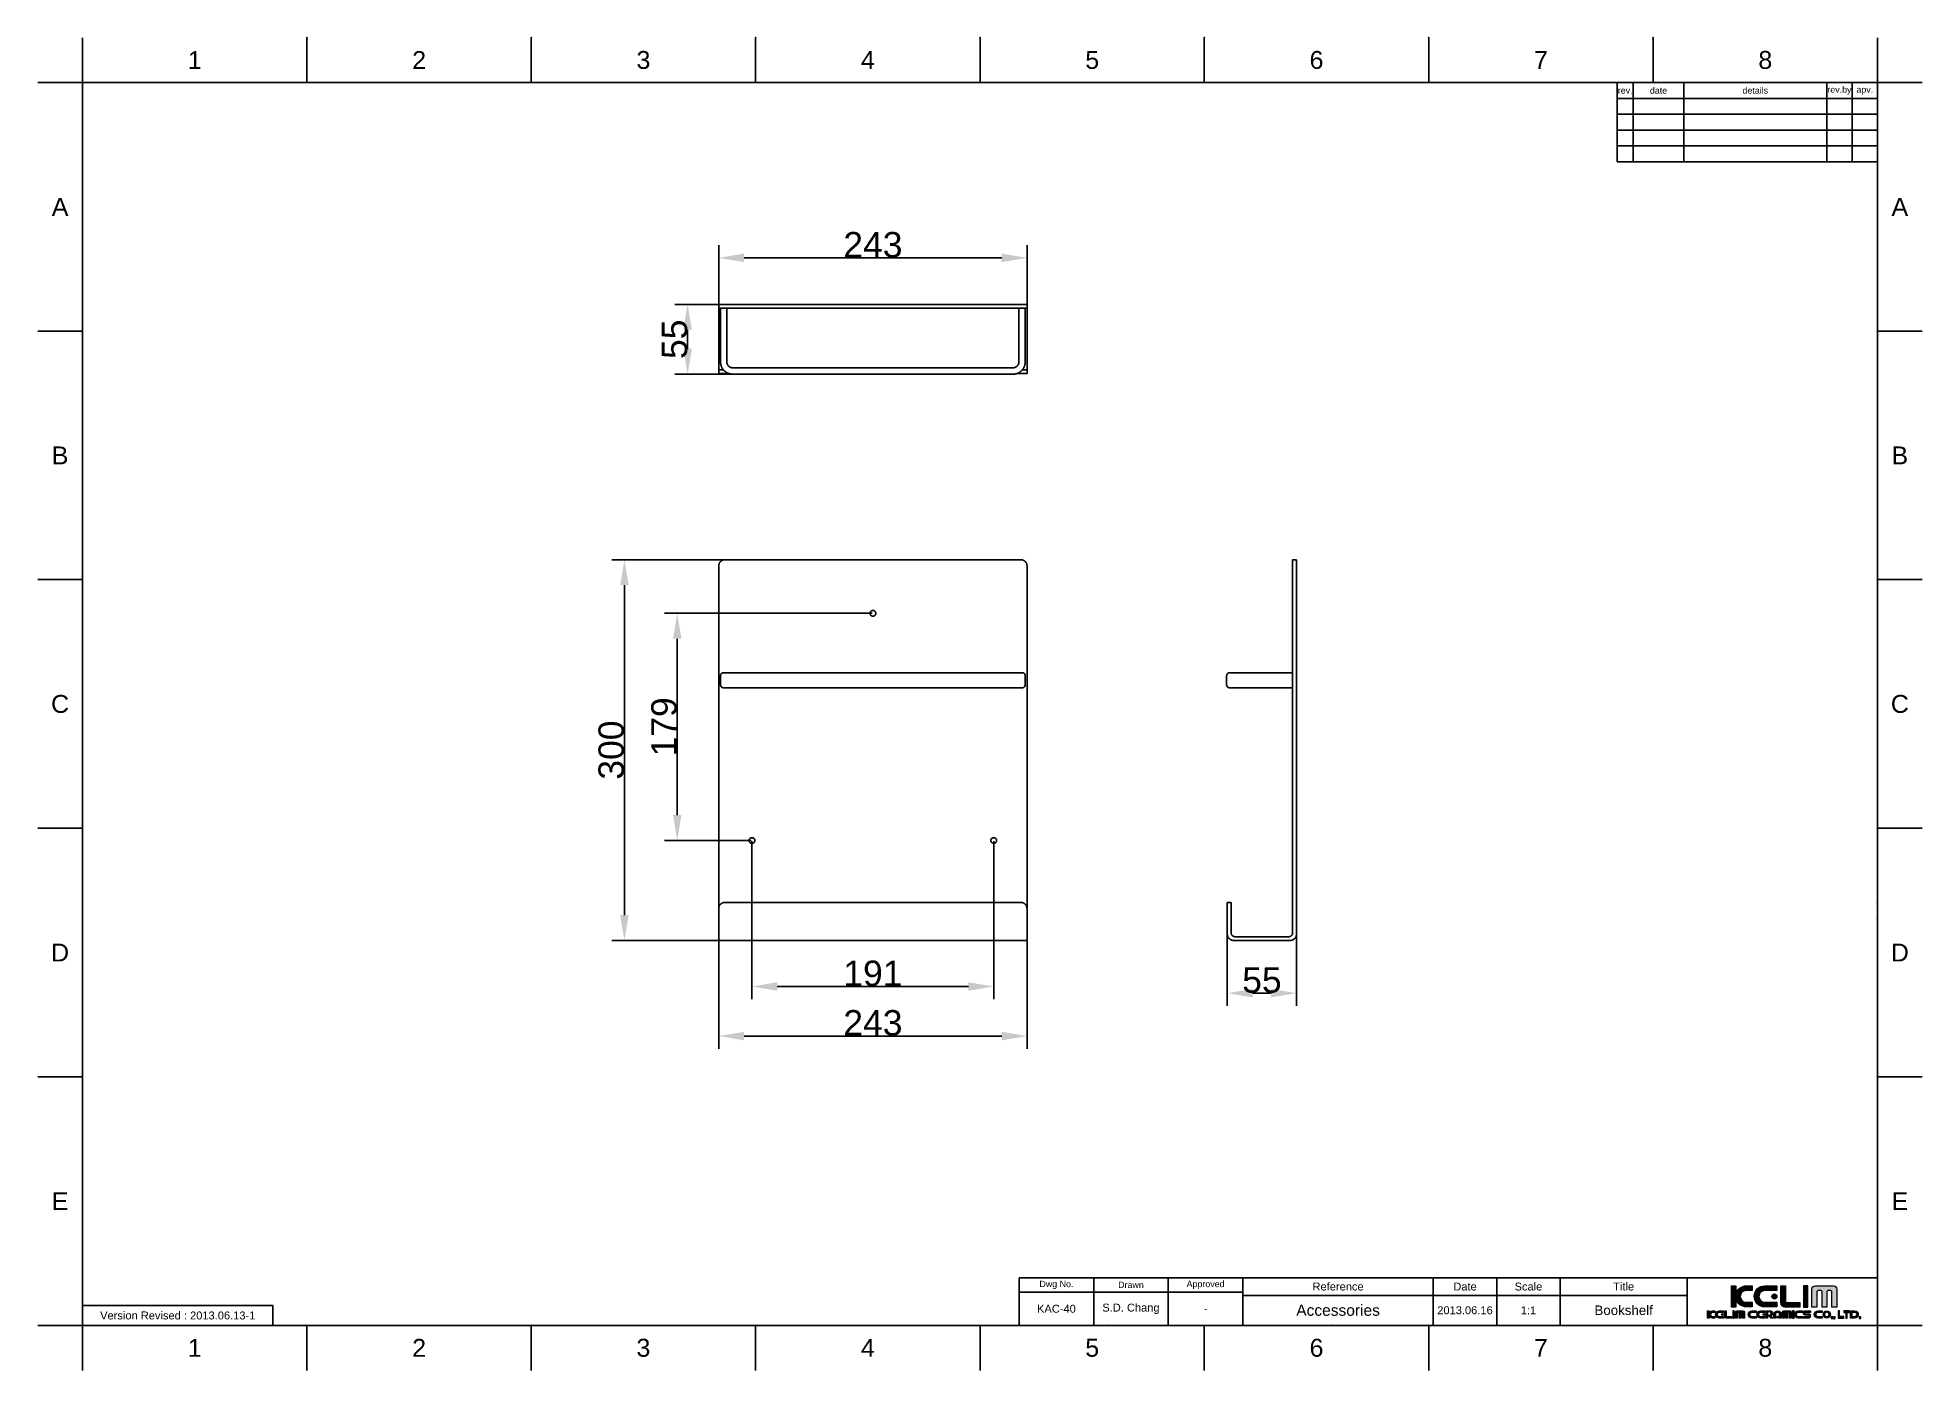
# Model space of a CAD drawing. Header units: millimetres. Extents: x 580 to 2065, y -13 to 1037.
import ezdxf

# ---------------------------------------------------------------- set-up
doc = ezdxf.new("R2010")
doc.units = ezdxf.units.MM
doc.header["$LTSCALE"] = 0.1
for name, color, linetype in [('DEFAULT', 7, 'Continuous'), ('FORM', 7, 'Continuous'), ('LAYER 01', 2, 'Continuous'), ('LAYER 02', 2, 'Continuous'), ('TEXT', 2, 'Continuous')]:
    doc.layers.add(name, color=color, linetype=linetype)
doc.styles.add('ARIAL', font='arial_0.ttf')
doc.styles.get("Standard").update_dxf_attribs({"font": 'arial_0.ttf'})
doc.dimstyles.new('DIMENSION STYLE 01', dxfattribs={"dimtxt": 20, "dimasz": 20, "dimexe": 10, "dimexo": 0.5, "dimgap": 0.09, "dimtad": 1, "dimtoh": 1, "dimdec": 0, "dimzin": 0, "dimdsep": 46, "dimtxsty": 'ARIAL', "dimcen": 0.5, "dimadec": 1, "dimazin": 0, "dimtfac": 1, "dimtdec": 4, "dimtofl": 0, "dimtmove": 0, "dimatfit": 3, "dimfxl": 1, "dimtolj": 1, "dimtzin": 0, "dimarcsym": 0})

msp = doc.modelspace()

# ---------------------------------------------------------------- texts
at = {"char_height": 14.1, "attachment_point": 5}
for s, width, insert in [('1', 50, (703.6, 1019.1)), ('2', 50, (880.4, 1019.1)), ('3', 50, (1057.1, 1019.1)), ('4', 50, (1233.9, 1019.1)), ('5', 50, (1410.7, 1019.1)), ('6', 50, (1587.4, 1019.1)), ('7', 50, (1764.2, 1019.1)), ('8', 50, (1941, 1019.1)), ('A', 10, (597.5, 903.4)), ('A', 10, (2047, 903.4)), ('B', 10, (597.5, 707.6)), ('B', 10, (2047, 707.6)), ('C', 10, (597.5, 511.7)), ('C', 10, (2047, 511.7)), ('D', 10, (597.5, 315.9)), ('D', 10, (2047, 315.9)), ('E', 10, (597.5, 120)), ('E', 10, (2047, 120)), ('1', 50, (703.6, 4.4)), ('2', 50, (880.4, 4.4)), ('3', 50, (1057.1, 4.4)), ('4', 50, (1233.9, 4.4)), ('5', 50, (1410.7, 4.4)), ('6', 50, (1587.4, 4.4)), ('7', 50, (1764.2, 4.4)), ('8', 50, (1941, 4.4))]:
    msp.add_mtext_dynamic_manual_height_columns(s, width=width, gutter_width=12.5, heights=[0], dxfattribs=dict(at, insert=insert))
at = {"layer": 'TEXT', "attachment_point": 5}
for s, width, insert, char_height in [('rev.', 5, (1830.6, 995.1), 5), ('date', 16, (1856.9, 995.1), 5), ('details', 45, (1933.1, 995.1), 5), ('rev.by', 8, (1999.4, 995.1), 5), ('apv.', 8, (2019.4, 995.1), 5), ('Dwg No.', 44.236, (1382.5, 54), 5), ('Drawn', 23.5, (1441.2, 54), 5), ('Approved', 23.5, (1500, 54), 5), ('Reference', 60, (1604.4, 52.7), 6.25), ('Date', 20, (1704.4, 52.7), 6.25), ('Scale', 20, (1754.4, 52.7), 6.25), ('Title', 40, (1829.4, 52.7), 6.25), ('Version Revised : 2013.06.13-1', 147.99, (690.2, 29.9), 6.25), ('KAC-40', 23.5, (1382.5, 35.2), 6.25), ('S.D. Chang', 46.414, (1441.2, 35.2), 6.25), ('-', 23.5, (1500, 35.2), 6.25), ('Accessories', 128.248, (1604.4, 34), 8.75), ('2013.06.16', 20, (1704.4, 34), 6.25), ('1:1', 20, (1754.4, 34), 6.25), ('Bookshelf', 94.603, (1829.4, 34), 7.5)]:
    msp.add_mtext_dynamic_manual_height_columns(s, width=width, gutter_width=12.5, heights=[0], dxfattribs=dict(at, insert=insert, char_height=char_height))

# ---------------------------------------------------------------- blocks, each defined once
blk = doc.blocks.new('*D232')
at = {"layer": 'DEFAULT', "color": 0, "lineweight": -2, "transparency": 16777216}
for p, q in [((1116.4, 827.1), (1116.4, 873.2)), ((1136.4, 863.2), (1339.4, 863.2)), ((1359.4, 824.1), (1359.4, 873.2))]:
    blk.add_line(p, q, dxfattribs=at)
at = {"layer": 'DEFAULT', "color": 0, "transparency": 16777216}
for points in [[(1136.4, 866.6), (1136.4, 859.9), (1116.4, 863.2)], [(1339.4, 866.6), (1339.4, 859.9), (1359.4, 863.2)]]:
    blk.add_solid(points, dxfattribs=at)
at = {"layer": 'Defpoints', "color": 0, "transparency": 16777216}
for p in [(1359.4, 863.2), (1116.4, 826.6), (1359.4, 823.6)]:
    blk.add_point(p, dxfattribs=at)
at = {"layer": 'DEFAULT', "color": 0, "transparency": 16777216, "insert": (1237.9, 873.5), "char_height": 20, "attachment_point": 5, "style": 'ARIAL'}
blk.add_mtext('\\A1;243', dxfattribs=at)
blk = doc.blocks.new('*D233')
at = {"layer": 'DEFAULT', "color": 0, "lineweight": -2, "transparency": 16777216}
for p, q in [((1115.9, 826.6), (1081.9, 826.6)), ((1091.9, 806.6), (1091.9, 791.6)), ((1127.6, 771.6), (1081.9, 771.6))]:
    blk.add_line(p, q, dxfattribs=at)
at = {"layer": 'DEFAULT', "color": 0, "transparency": 16777216}
for points in [[(1088.6, 806.6), (1095.3, 806.6), (1091.9, 826.6)], [(1088.6, 791.6), (1095.3, 791.6), (1091.9, 771.6)]]:
    blk.add_solid(points, dxfattribs=at)
at = {"layer": 'Defpoints', "color": 0, "transparency": 16777216}
for p in [(1116.4, 826.6), (1091.9, 771.6), (1128.1, 771.6)]:
    blk.add_point(p, dxfattribs=at)
at = {"layer": 'DEFAULT', "color": 0, "transparency": 16777216, "insert": (1081.7, 799.1), "char_height": 20, "attachment_point": 5, "rotation": 90, "style": 'ARIAL'}
blk.add_mtext('\\A1;55', dxfattribs=at)
blk = doc.blocks.new('*D234')
at = {"layer": 'DEFAULT', "color": 0, "lineweight": -2, "transparency": 16777216}
for p, q in [((1120.9, 625.4), (1032.1, 625.4)), ((1042.1, 605.4), (1042.1, 345.4)), ((1115.9, 325.4), (1032.1, 325.4))]:
    blk.add_line(p, q, dxfattribs=at)
at = {"layer": 'DEFAULT', "color": 0, "transparency": 16777216}
for points in [[(1038.8, 605.4), (1045.5, 605.4), (1042.1, 625.4)], [(1038.8, 345.4), (1045.5, 345.4), (1042.1, 325.4)]]:
    blk.add_solid(points, dxfattribs=at)
at = {"layer": 'Defpoints', "color": 0, "transparency": 16777216}
for p in [(1121.4, 625.4), (1042.1, 325.4), (1116.4, 325.4)]:
    blk.add_point(p, dxfattribs=at)
at = {"layer": 'DEFAULT', "color": 0, "transparency": 16777216, "insert": (1031.8, 475.4), "char_height": 20, "attachment_point": 5, "rotation": 90, "style": 'ARIAL'}
blk.add_mtext('\\A1;300', dxfattribs=at)
blk = doc.blocks.new('*D235')
at = {"layer": 'DEFAULT', "color": 0, "lineweight": -2, "transparency": 16777216}
for p, q in [((1237.4, 583.2), (1073.7, 583.2)), ((1083.7, 563.2), (1083.7, 424.2)), ((1142.1, 404.2), (1073.7, 404.2))]:
    blk.add_line(p, q, dxfattribs=at)
at = {"layer": 'DEFAULT', "color": 0, "transparency": 16777216}
for points in [[(1080.4, 563.2), (1087.1, 563.2), (1083.7, 583.2)], [(1080.4, 424.2), (1087.1, 424.2), (1083.7, 404.2)]]:
    blk.add_solid(points, dxfattribs=at)
at = {"layer": 'Defpoints', "color": 0, "transparency": 16777216}
for p in [(1237.9, 583.2), (1083.7, 404.2), (1142.6, 404.2)]:
    blk.add_point(p, dxfattribs=at)
at = {"layer": 'DEFAULT', "color": 0, "transparency": 16777216, "insert": (1073.4, 493.7), "char_height": 20, "attachment_point": 5, "rotation": 90, "style": 'ARIAL'}
blk.add_mtext('\\A1;179', dxfattribs=at)
blk = doc.blocks.new('*D236')
at = {"layer": 'DEFAULT', "color": 0, "lineweight": -2, "transparency": 16777216}
for p, q in [((1116.4, 324.9), (1116.4, 240.1)), ((1359.4, 324.9), (1359.4, 240.1)), ((1136.4, 250.1), (1339.4, 250.1))]:
    blk.add_line(p, q, dxfattribs=at)
at = {"layer": 'DEFAULT', "color": 0, "transparency": 16777216}
for points in [[(1136.4, 253.4), (1136.4, 246.7), (1116.4, 250.1)], [(1339.4, 253.4), (1339.4, 246.7), (1359.4, 250.1)]]:
    blk.add_solid(points, dxfattribs=at)
at = {"layer": 'Defpoints', "color": 0, "transparency": 16777216}
for p in [(1116.4, 325.4), (1359.4, 325.4), (1359.4, 250.1)]:
    blk.add_point(p, dxfattribs=at)
at = {"layer": 'DEFAULT', "color": 0, "transparency": 16777216, "insert": (1237.9, 260.4), "char_height": 20, "attachment_point": 5, "style": 'ARIAL'}
blk.add_mtext('\\A1;243', dxfattribs=at)
blk = doc.blocks.new('*D237')
at = {"layer": 'DEFAULT', "color": 0, "lineweight": -2, "transparency": 16777216}
for p, q in [((1142.6, 403.7), (1142.6, 279.1)), ((1333.1, 403.7), (1333.1, 279.1)), ((1162.6, 289.1), (1313.1, 289.1))]:
    blk.add_line(p, q, dxfattribs=at)
at = {"layer": 'DEFAULT', "color": 0, "transparency": 16777216}
for points in [[(1162.6, 292.5), (1162.6, 285.8), (1142.6, 289.1)], [(1313.1, 292.5), (1313.1, 285.8), (1333.1, 289.1)]]:
    blk.add_solid(points, dxfattribs=at)
at = {"layer": 'Defpoints', "color": 0, "transparency": 16777216}
for p in [(1142.6, 404.2), (1333.1, 404.2), (1333.1, 289.1)]:
    blk.add_point(p, dxfattribs=at)
at = {"layer": 'DEFAULT', "color": 0, "transparency": 16777216, "insert": (1237.9, 299.4), "char_height": 20, "attachment_point": 5, "style": 'ARIAL'}
blk.add_mtext('\\A1;191', dxfattribs=at)
blk = doc.blocks.new('*D238')
at = {"layer": 'DEFAULT', "color": 0, "lineweight": -2, "transparency": 16777216}
for p, q in [((1517.1, 329.9), (1517.1, 273.9)), ((1571.6, 329.9), (1571.6, 273.9)), ((1551.6, 283.9), (1537.1, 283.9))]:
    blk.add_line(p, q, dxfattribs=at)
at = {"layer": 'DEFAULT', "color": 0, "transparency": 16777216}
for points in [[(1537.1, 287.2), (1537.1, 280.5), (1517.1, 283.9)], [(1551.6, 287.2), (1551.6, 280.5), (1571.6, 283.9)]]:
    blk.add_solid(points, dxfattribs=at)
at = {"layer": 'Defpoints', "color": 0, "transparency": 16777216}
for p in [(1517.1, 330.4), (1571.6, 330.4), (1517.1, 283.9)]:
    blk.add_point(p, dxfattribs=at)
at = {"layer": 'DEFAULT', "color": 0, "transparency": 16777216, "insert": (1544.4, 294.1), "char_height": 20, "attachment_point": 5, "style": 'ARIAL'}
blk.add_mtext('\\A1;55', dxfattribs=at)

# ---------------------------------------------------------------- dimensions: what is measured, and where the dimension line sits
at = {"layer": 'DEFAULT'}
for base, p1, p2, picture, middle in [((1359.4, 863.2), (1116.4, 826.6), (1359.4, 823.6), '*D232', (1237.9, 873.5)), ((1333.1297998, 289.1193308), (1142.6297998, 404.1837863), (1333.1297998, 404.1837863), '*D237', (1237.8797998, 299.4207906)), ((1517.13664, 283.8809268), (1571.63664, 330.4337863), (1517.13664, 330.4337863), '*D238', (1544.38664, 294.1414589)), ((1359.4, 250.1), (1116.4, 325.4), (1359.4, 325.4), '*D236', (1237.9, 260.4))]:
    dim = msp.add_linear_dim(base=base, p1=p1, p2=p2, dimstyle='DIMENSION STYLE 01', dxfattribs=at)
    dim.commit()
    dim.dimension.update_dxf_attribs({"geometry": picture, "text_midpoint": middle})
for base, p1, p2, picture, middle in [((1091.9, 771.6), (1116.4, 826.6), (1128.1, 771.6), '*D233', (1081.7, 799.1)), ((1042.1, 325.4), (1121.4, 625.4), (1116.4, 325.4), '*D234', (1031.8, 475.4)), ((1083.7, 404.2), (1237.9, 583.2), (1142.6, 404.2), '*D235', (1073.4, 493.7))]:
    dim = msp.add_linear_dim(base=base, p1=p1, p2=p2, angle=90, dimstyle='DIMENSION STYLE 01', dxfattribs=at)
    dim.commit()
    dim.dimension.update_dxf_attribs({"geometry": picture, "text_midpoint": middle})

# ---------------------------------------------------------------- hatches: boundary and pattern name
at = {"layer": 'TEXT'}
h = msp.add_hatch(color=2, dxfattribs=at)
h.dxf.hatch_style = 2
edge = h.paths.add_edge_path()
edge.add_spline(control_points=[(1930.7, 40.4), (1930.7, 40.4), (1925.9, 40.4), (1925.9, 40.4), (1923.3, 40.4), (1921.3, 42.4), (1921.3, 44.9), (1921.3, 47.5), (1923.3, 49.5), (1925.9, 49.5), (1925.9, 49.5), (1930.7, 49.5), (1930.7, 49.5), (1930.7, 49.5), (1930.7, 53.3), (1930.7, 53.3), (1930.7, 53.3), (1925.9, 53.3), (1925.9, 53.3), (1922.1, 53.3), (1918.9, 50.7), (1917.9, 47.2), (1917.9, 47.2), (1917.9, 53.4), (1917.9, 53.4), (1917.9, 53.4), (1914.4, 53.4), (1914.4, 53.4), (1914.4, 53.4), (1914.4, 36.6), (1914.4, 36.6), (1914.4, 36.6), (1917.9, 36.6), (1917.9, 36.6), (1917.9, 36.6), (1917.9, 42.8), (1917.9, 42.8), (1918.9, 39.3), (1922.1, 36.7), (1925.9, 36.7), (1925.9, 36.7), (1930.7, 36.7), (1930.7, 36.7), (1930.7, 36.7), (1930.7, 40.4), (1930.7, 40.4)], knot_values=[0, 0, 0, 0, 1, 1, 1, 2, 2, 2, 3, 3, 3, 4, 4, 4, 5, 5, 5, 6, 6, 6, 7, 7, 7, 8, 8, 8, 9, 9, 9, 10, 10, 10, 11, 11, 11, 12, 12, 12, 13, 13, 13, 14, 14, 14, 15, 15, 15, 15], degree=3, periodic=0)
h = msp.add_hatch(color=256, dxfattribs=at)
h.dxf.hatch_style = 2
edge = h.paths.add_edge_path()
edge.add_spline(control_points=[(1940.6, 36.7), (1940.6, 36.7), (1950.2, 36.7), (1950.2, 36.7), (1950.2, 36.7), (1950.2, 40.4), (1950.2, 40.4), (1950.2, 40.4), (1940.6, 40.4), (1940.6, 40.4), (1938, 40.4), (1936, 42.4), (1936, 44.9), (1936, 47.5), (1938, 49.5), (1940.6, 49.5), (1940.6, 49.5), (1950.2, 49.5), (1950.2, 49.5), (1950.2, 49.5), (1950.2, 53.3), (1950.2, 53.3), (1950.2, 53.3), (1940.6, 53.3), (1940.6, 53.3), (1936, 53.3), (1932.3, 49.6), (1932.3, 45), (1932.3, 40.4), (1936, 36.7), (1940.6, 36.7)], knot_values=[0, 0, 0, 0, 1, 1, 1, 2, 2, 2, 3, 3, 3, 4, 4, 4, 5, 5, 5, 6, 6, 6, 7, 7, 7, 8, 8, 8, 9, 9, 9, 10, 10, 10, 10], degree=3, periodic=0)
h = msp.add_hatch(color=2, dxfattribs=at)
h.dxf.hatch_style = 2
edge = h.paths.add_edge_path()
edge.add_spline(control_points=[(1946.2, 44.9), (1946.2, 43.8), (1947.1, 42.9), (1948.2, 42.9), (1949.3, 42.9), (1950.2, 43.8), (1950.2, 44.9), (1950.2, 46), (1949.3, 46.9), (1948.2, 46.9), (1947.1, 46.9), (1946.2, 46), (1946.2, 44.9)], knot_values=[0, 0, 0, 0, 1, 1, 1, 2, 2, 2, 3, 3, 3, 4, 4, 4, 4], degree=3, periodic=0)
h = msp.add_hatch(color=2, dxfattribs=at)
h.dxf.hatch_style = 2
edge = h.paths.add_edge_path()
edge.add_spline(control_points=[(1956.7, 36.6), (1956.7, 36.6), (1968.1, 36.6), (1968.1, 36.6), (1968.1, 36.6), (1968.1, 40.1), (1968.1, 40.1), (1968.1, 40.1), (1956.8, 40.1), (1956.8, 40.1), (1956.8, 40.1), (1956.8, 40.1), (1956.8, 40.1), (1956.8, 40.1), (1956.8, 53.4), (1956.8, 53.4), (1956.8, 53.4), (1953.2, 53.4), (1953.2, 53.4), (1953.2, 53.4), (1953.2, 40.1), (1953.2, 40.1), (1953.2, 40.1), (1953.2, 40.1), (1953.2, 40.1), (1953.2, 38.1), (1954.8, 36.5), (1956.8, 36.5), (1956.8, 36.5), (1956.7, 36.6), (1956.7, 36.6)], knot_values=[0, 0, 0, 0, 1, 1, 1, 2, 2, 2, 3, 3, 3, 4, 4, 4, 5, 5, 5, 6, 6, 6, 7, 7, 7, 8, 8, 8, 9, 9, 9, 10, 10, 10, 10], degree=3, periodic=0)
h = msp.add_hatch(color=2, dxfattribs=at)
h.dxf.hatch_style = 2
h.paths.add_polyline_path([(1974.6, 53.4), (1971, 53.4), (1971, 36.6), (1974.6, 36.6)])
h = msp.add_hatch(color=2, dxfattribs=at)
h.dxf.hatch_style = 2
edge = h.paths.add_edge_path()
edge.add_spline(control_points=[(1994.8, 53.3), (1994.8, 53.3), (1980.4, 53.3), (1980.4, 53.3), (1978.9, 53.3), (1977.7, 52.2), (1977.7, 50.7), (1977.7, 50.7), (1977.7, 36.6), (1977.7, 36.6), (1977.7, 36.6), (1981.5, 36.6), (1981.5, 36.6), (1981.5, 36.6), (1981.5, 48.9), (1981.5, 48.9), (1981.5, 48.9), (1982.3, 49.7), (1982.3, 49.7), (1982.3, 49.7), (1984.9, 49.7), (1984.9, 49.7), (1984.9, 49.7), (1985.7, 48.9), (1985.7, 48.9), (1985.7, 48.9), (1985.7, 36.6), (1985.7, 36.6), (1985.7, 36.6), (1989.4, 36.6), (1989.4, 36.6), (1989.4, 36.6), (1989.4, 48.9), (1989.4, 48.9), (1989.4, 48.9), (1990.2, 49.7), (1990.2, 49.7), (1990.2, 49.7), (1992.7, 49.7), (1992.7, 49.7), (1992.7, 49.7), (1993.5, 48.9), (1993.5, 48.9), (1993.5, 48.9), (1993.5, 36.6), (1993.5, 36.6), (1993.5, 36.6), (1997.4, 36.6), (1997.4, 36.6), (1997.4, 36.6), (1997.4, 50.7), (1997.4, 50.7), (1997.4, 52.2), (1996.2, 53.3), (1994.8, 53.3)], knot_values=[0, 0, 0, 0, 1, 1, 1, 2, 2, 2, 3, 3, 3, 4, 4, 4, 5, 5, 5, 6, 6, 6, 7, 7, 7, 8, 8, 8, 9, 9, 9, 10, 10, 10, 11, 11, 11, 12, 12, 12, 13, 13, 13, 14, 14, 14, 15, 15, 15, 16, 16, 16, 17, 17, 17, 18, 18, 18, 18], degree=3, periodic=0)
h = msp.add_hatch(color=2, dxfattribs=at)
h.dxf.hatch_style = 2
edge = h.paths.add_edge_path()
edge.add_spline(control_points=[(1896.8, 31.5), (1896.8, 31.5), (1896.8, 33.7), (1896.8, 33.7), (1896.8, 33.7), (1895.5, 33.7), (1895.5, 33.7), (1895.5, 33.7), (1895.5, 27.8), (1895.5, 27.8), (1895.5, 27.8), (1896.8, 27.8), (1896.8, 27.8), (1896.8, 27.8), (1896.8, 29.9), (1896.8, 29.9), (1897.1, 28.7), (1898.2, 27.8), (1899.5, 27.8), (1899.5, 27.8), (1901.2, 27.8), (1901.2, 27.8), (1901.2, 27.8), (1901.2, 29.1), (1901.2, 29.1), (1901.2, 29.1), (1899.5, 29.1), (1899.5, 29.1), (1898.6, 29.1), (1897.9, 29.8), (1897.9, 30.7), (1897.9, 31.6), (1898.6, 32.3), (1899.5, 32.3), (1899.5, 32.3), (1901.2, 32.3), (1901.2, 32.3), (1901.2, 32.3), (1901.2, 33.6), (1901.2, 33.6), (1901.2, 33.6), (1899.5, 33.6), (1899.5, 33.6), (1898.2, 33.6), (1897.1, 32.7), (1896.8, 31.5)], knot_values=[0, 0, 0, 0, 1, 1, 1, 2, 2, 2, 3, 3, 3, 4, 4, 4, 5, 5, 5, 6, 6, 6, 7, 7, 7, 8, 8, 8, 9, 9, 9, 10, 10, 10, 11, 11, 11, 12, 12, 12, 13, 13, 13, 14, 14, 14, 15, 15, 15, 15], degree=3, periodic=0)
h = msp.add_hatch(color=2, dxfattribs=at)
h.dxf.hatch_style = 2
edge = h.paths.add_edge_path()
edge.add_spline(control_points=[(1901.8, 30.7), (1901.8, 29.1), (1903.1, 27.8), (1904.7, 27.8), (1904.7, 27.8), (1908, 27.8), (1908, 27.8), (1908, 27.8), (1908, 29.1), (1908, 29.1), (1908, 29.1), (1904.7, 29.1), (1904.7, 29.1), (1903.8, 29.1), (1903.1, 29.8), (1903.1, 30.7), (1903.1, 31.6), (1903.8, 32.3), (1904.7, 32.3), (1904.7, 32.3), (1908, 32.3), (1908, 32.3), (1908, 32.3), (1908, 33.6), (1908, 33.6), (1908, 33.6), (1904.7, 33.6), (1904.7, 33.6), (1903.1, 33.6), (1901.8, 32.3), (1901.8, 30.7)], knot_values=[0, 0, 0, 0, 1, 1, 1, 2, 2, 2, 3, 3, 3, 4, 4, 4, 5, 5, 5, 6, 6, 6, 7, 7, 7, 8, 8, 8, 9, 9, 9, 10, 10, 10, 10], degree=3, periodic=0)
h = msp.add_hatch(color=2, dxfattribs=at)
h.dxf.hatch_style = 2
edge = h.paths.add_edge_path()
edge.add_spline(control_points=[(1906.6, 30.7), (1906.6, 30.3), (1906.9, 30), (1907.3, 30), (1907.7, 30), (1908, 30.3), (1908, 30.7), (1908, 31.1), (1907.7, 31.4), (1907.3, 31.4), (1906.9, 31.4), (1906.6, 31.1), (1906.6, 30.7)], knot_values=[0, 0, 0, 0, 1, 1, 1, 2, 2, 2, 3, 3, 3, 4, 4, 4, 4], degree=3, periodic=0)
h = msp.add_hatch(color=2, dxfattribs=at)
h.dxf.hatch_style = 2
edge = h.paths.add_edge_path()
edge.add_spline(control_points=[(1910.3, 29), (1910.3, 29), (1910.3, 33.7), (1910.3, 33.7), (1910.3, 33.7), (1909.1, 33.7), (1909.1, 33.7), (1909.1, 33.7), (1909.1, 29), (1909.1, 29), (1909.1, 29), (1909.1, 29), (1909.1, 29), (1909.1, 28.3), (1909.6, 27.8), (1910.3, 27.8), (1910.3, 27.8), (1910.3, 27.8), (1910.3, 27.8), (1910.3, 27.8), (1914.3, 27.8), (1914.3, 27.8), (1914.3, 27.8), (1914.3, 29), (1914.3, 29), (1914.3, 29), (1910.3, 29), (1910.3, 29), (1910.3, 29), (1910.3, 29), (1910.3, 29)], knot_values=[0, 0, 0, 0, 1, 1, 1, 2, 2, 2, 3, 3, 3, 4, 4, 4, 5, 5, 5, 6, 6, 6, 7, 7, 7, 8, 8, 8, 9, 9, 9, 10, 10, 10, 10], degree=3, periodic=0)
h = msp.add_hatch(color=2, dxfattribs=at)
h.dxf.hatch_style = 2
h.paths.add_polyline_path([(1915.3, 27.8), (1916.5, 27.8), (1916.5, 33.7), (1915.3, 33.7)])
h = msp.add_hatch(color=2, dxfattribs=at)
h.dxf.hatch_style = 2
edge = h.paths.add_edge_path()
edge.add_spline(control_points=[(1923.6, 33.6), (1923.6, 33.6), (1918.5, 33.6), (1918.5, 33.6), (1918, 33.6), (1917.6, 33.2), (1917.6, 32.7), (1917.6, 32.7), (1917.6, 27.8), (1917.6, 27.8), (1917.6, 27.8), (1918.9, 27.8), (1918.9, 27.8), (1918.9, 27.8), (1918.9, 32.1), (1918.9, 32.1), (1918.9, 32.1), (1919.2, 32.4), (1919.2, 32.4), (1919.2, 32.4), (1920.1, 32.4), (1920.1, 32.4), (1920.1, 32.4), (1920.4, 32.1), (1920.4, 32.1), (1920.4, 32.1), (1920.4, 27.8), (1920.4, 27.8), (1920.4, 27.8), (1921.7, 27.8), (1921.7, 27.8), (1921.7, 27.8), (1921.7, 32.1), (1921.7, 32.1), (1921.7, 32.1), (1922, 32.4), (1922, 32.4), (1922, 32.4), (1922.8, 32.4), (1922.8, 32.4), (1922.8, 32.4), (1923.1, 32.1), (1923.1, 32.1), (1923.1, 32.1), (1923.1, 27.8), (1923.1, 27.8), (1923.1, 27.8), (1924.5, 27.8), (1924.5, 27.8), (1924.5, 27.8), (1924.5, 32.7), (1924.5, 32.7), (1924.5, 33.2), (1924.1, 33.6), (1923.6, 33.6)], knot_values=[0, 0, 0, 0, 1, 1, 1, 2, 2, 2, 3, 3, 3, 4, 4, 4, 5, 5, 5, 6, 6, 6, 7, 7, 7, 8, 8, 8, 9, 9, 9, 10, 10, 10, 11, 11, 11, 12, 12, 12, 13, 13, 13, 14, 14, 14, 15, 15, 15, 16, 16, 16, 17, 17, 17, 18, 18, 18, 18], degree=3, periodic=0)
h = msp.add_hatch(color=2, dxfattribs=at)
h.dxf.hatch_style = 2
edge = h.paths.add_edge_path()
edge.add_spline(control_points=[(1927.6, 30.7), (1927.6, 29.1), (1928.9, 27.8), (1930.5, 27.8), (1930.5, 27.8), (1933.8, 27.8), (1933.8, 27.8), (1933.8, 27.8), (1933.8, 29.1), (1933.8, 29.1), (1933.8, 29.1), (1930.4, 29.1), (1930.4, 29.1), (1929.6, 29.1), (1928.8, 29.8), (1928.8, 30.7), (1928.8, 31.6), (1929.6, 32.3), (1930.4, 32.3), (1930.4, 32.3), (1933.8, 32.3), (1933.8, 32.3), (1933.8, 32.3), (1933.8, 33.6), (1933.8, 33.6), (1933.8, 33.6), (1930.5, 33.6), (1930.5, 33.6), (1928.9, 33.6), (1927.6, 32.3), (1927.6, 30.7)], knot_values=[0, 0, 0, 0, 1, 1, 1, 2, 2, 2, 3, 3, 3, 4, 4, 4, 5, 5, 5, 6, 6, 6, 7, 7, 7, 8, 8, 8, 9, 9, 9, 10, 10, 10, 10], degree=3, periodic=0)
h = msp.add_hatch(color=2, dxfattribs=at)
h.dxf.hatch_style = 2
edge = h.paths.add_edge_path()
edge.add_spline(control_points=[(1934.4, 30.7), (1934.4, 29.1), (1935.7, 27.8), (1937.3, 27.8), (1937.3, 27.8), (1940.6, 27.8), (1940.6, 27.8), (1940.6, 27.8), (1940.6, 29.1), (1940.6, 29.1), (1940.6, 29.1), (1937.3, 29.1), (1937.3, 29.1), (1936.4, 29.1), (1935.7, 29.8), (1935.7, 30.7), (1935.7, 31.6), (1936.4, 32.3), (1937.3, 32.3), (1937.3, 32.3), (1940.6, 32.3), (1940.6, 32.3), (1940.6, 32.3), (1940.6, 33.6), (1940.6, 33.6), (1940.6, 33.6), (1937.3, 33.6), (1937.3, 33.6), (1935.7, 33.6), (1934.4, 32.3), (1934.4, 30.7)], knot_values=[0, 0, 0, 0, 1, 1, 1, 2, 2, 2, 3, 3, 3, 4, 4, 4, 5, 5, 5, 6, 6, 6, 7, 7, 7, 8, 8, 8, 9, 9, 9, 10, 10, 10, 10], degree=3, periodic=0)
h = msp.add_hatch(color=2, dxfattribs=at)
h.dxf.hatch_style = 2
edge = h.paths.add_edge_path()
edge.add_spline(control_points=[(1939.2, 30.7), (1939.2, 30.3), (1939.5, 30), (1939.9, 30), (1940.3, 30), (1940.6, 30.3), (1940.6, 30.7), (1940.6, 31.1), (1940.3, 31.4), (1939.9, 31.4), (1939.5, 31.4), (1939.2, 31.1), (1939.2, 30.7)], knot_values=[0, 0, 0, 0, 1, 1, 1, 2, 2, 2, 3, 3, 3, 4, 4, 4, 4], degree=3, periodic=0)
h = msp.add_hatch(color=2, dxfattribs=at)
h.dxf.hatch_style = 2
edge = h.paths.add_edge_path()
edge.add_spline(control_points=[(1946.9, 31.5), (1946.9, 32.7), (1945.8, 33.7), (1944.4, 33.7), (1944.4, 33.7), (1942.8, 33.7), (1942.8, 33.7), (1942.8, 33.7), (1941.6, 33.7), (1941.6, 33.7), (1941.6, 33.7), (1941.6, 32.7), (1941.6, 32.7), (1941.6, 32.7), (1941.6, 30.3), (1941.6, 30.3), (1941.6, 30.3), (1941.6, 29.3), (1941.6, 29.3), (1941.6, 29.3), (1941.6, 27.8), (1941.6, 27.8), (1941.6, 27.8), (1942.8, 27.8), (1942.8, 27.8), (1942.8, 27.8), (1942.8, 29.3), (1942.8, 29.3), (1942.8, 29.3), (1944.3, 29.3), (1944.3, 29.3), (1944.3, 29.3), (1945.6, 27.8), (1945.6, 27.8), (1945.6, 27.8), (1946.9, 27.8), (1946.9, 27.8), (1946.9, 27.8), (1945.4, 29.5), (1945.4, 29.5), (1946.3, 29.8), (1946.9, 30.6), (1946.9, 31.5)], knot_values=[0, 0, 0, 0, 1, 1, 1, 2, 2, 2, 3, 3, 3, 4, 4, 4, 5, 5, 5, 6, 6, 6, 7, 7, 7, 8, 8, 8, 9, 9, 9, 10, 10, 10, 11, 11, 11, 12, 12, 12, 13, 13, 13, 14, 14, 14, 14], degree=3, periodic=0)
edge = h.paths.add_edge_path()
edge.add_spline(control_points=[(1944.4, 30.3), (1944.4, 30.3), (1942.8, 30.3), (1942.8, 30.3), (1942.8, 30.3), (1942.8, 32.7), (1942.8, 32.7), (1942.8, 32.7), (1944.4, 32.7), (1944.4, 32.7), (1945.2, 32.7), (1945.8, 32.2), (1945.8, 31.5), (1945.8, 30.8), (1945.2, 30.3), (1944.4, 30.3)], knot_values=[0, 0, 0, 0, 1, 1, 1, 2, 2, 2, 3, 3, 3, 4, 4, 4, 5, 5, 5, 5], degree=3, periodic=0)
h = msp.add_hatch(color=2, dxfattribs=at)
h.dxf.hatch_style = 2
edge = h.paths.add_edge_path()
edge.add_spline(control_points=[(1950.7, 33.6), (1949.1, 33.6), (1947.8, 32.4), (1947.8, 30.9), (1947.8, 30.9), (1947.8, 27.8), (1947.8, 27.8), (1947.8, 27.8), (1949.1, 27.8), (1949.1, 27.8), (1949.1, 27.8), (1949.1, 31), (1949.1, 31), (1949.1, 31.8), (1949.8, 32.4), (1950.7, 32.4), (1951.6, 32.4), (1952.3, 31.8), (1952.3, 31), (1952.3, 31), (1952.3, 27.8), (1952.3, 27.8), (1952.3, 27.8), (1953.6, 27.8), (1953.6, 27.8), (1953.6, 27.8), (1953.6, 30.9), (1953.6, 30.9), (1953.6, 32.4), (1952.3, 33.6), (1950.7, 33.6)], knot_values=[0, 0, 0, 0, 1, 1, 1, 2, 2, 2, 3, 3, 3, 4, 4, 4, 5, 5, 5, 6, 6, 6, 7, 7, 7, 8, 8, 8, 9, 9, 9, 10, 10, 10, 10], degree=3, periodic=0)
h = msp.add_hatch(color=2, dxfattribs=at)
h.dxf.hatch_style = 2
edge = h.paths.add_edge_path()
edge.add_spline(control_points=[(1960.5, 33.6), (1960.5, 33.6), (1955.5, 33.6), (1955.5, 33.6), (1955, 33.6), (1954.5, 33.2), (1954.5, 32.7), (1954.5, 32.7), (1954.5, 27.8), (1954.5, 27.8), (1954.5, 27.8), (1955.9, 27.8), (1955.9, 27.8), (1955.9, 27.8), (1955.9, 32.1), (1955.9, 32.1), (1955.9, 32.1), (1956.2, 32.4), (1956.2, 32.4), (1956.2, 32.4), (1957, 32.4), (1957, 32.4), (1957, 32.4), (1957.3, 32.1), (1957.3, 32.1), (1957.3, 32.1), (1957.3, 27.8), (1957.3, 27.8), (1957.3, 27.8), (1958.6, 27.8), (1958.6, 27.8), (1958.6, 27.8), (1958.6, 32.1), (1958.6, 32.1), (1958.6, 32.1), (1958.9, 32.4), (1958.9, 32.4), (1958.9, 32.4), (1959.8, 32.4), (1959.8, 32.4), (1959.8, 32.4), (1960.1, 32.1), (1960.1, 32.1), (1960.1, 32.1), (1960.1, 27.8), (1960.1, 27.8), (1960.1, 27.8), (1961.4, 27.8), (1961.4, 27.8), (1961.4, 27.8), (1961.4, 32.7), (1961.4, 32.7), (1961.4, 33.2), (1961, 33.6), (1960.5, 33.6)], knot_values=[0, 0, 0, 0, 1, 1, 1, 2, 2, 2, 3, 3, 3, 4, 4, 4, 5, 5, 5, 6, 6, 6, 7, 7, 7, 8, 8, 8, 9, 9, 9, 10, 10, 10, 11, 11, 11, 12, 12, 12, 13, 13, 13, 14, 14, 14, 15, 15, 15, 16, 16, 16, 17, 17, 17, 18, 18, 18, 18], degree=3, periodic=0)
h = msp.add_hatch(color=2, dxfattribs=at)
h.dxf.hatch_style = 2
h.paths.add_polyline_path([(1962.5, 27.8), (1963.7, 27.8), (1963.7, 33.7), (1962.5, 33.7)])
h = msp.add_hatch(color=2, dxfattribs=at)
h.dxf.hatch_style = 2
edge = h.paths.add_edge_path()
edge.add_spline(control_points=[(1964.1, 30.7), (1964.1, 29.1), (1965.4, 27.8), (1967, 27.8), (1967, 27.8), (1970.3, 27.8), (1970.3, 27.8), (1970.3, 27.8), (1970.3, 29.1), (1970.3, 29.1), (1970.3, 29.1), (1967, 29.1), (1967, 29.1), (1966.1, 29.1), (1965.4, 29.8), (1965.4, 30.7), (1965.4, 31.6), (1966.1, 32.3), (1967, 32.3), (1967, 32.3), (1970.3, 32.3), (1970.3, 32.3), (1970.3, 32.3), (1970.3, 33.6), (1970.3, 33.6), (1970.3, 33.6), (1967, 33.6), (1967, 33.6), (1965.4, 33.6), (1964.1, 32.3), (1964.1, 30.7)], knot_values=[0, 0, 0, 0, 1, 1, 1, 2, 2, 2, 3, 3, 3, 4, 4, 4, 5, 5, 5, 6, 6, 6, 7, 7, 7, 8, 8, 8, 9, 9, 9, 10, 10, 10, 10], degree=3, periodic=0)
h = msp.add_hatch(color=2, dxfattribs=at)
h.dxf.hatch_style = 2
edge = h.paths.add_edge_path()
edge.add_spline(control_points=[(1971, 31.8), (1971, 30), (1972.8, 30.2), (1972.8, 30.2), (1972.8, 30.2), (1972.8, 30.2), (1972.8, 30.2), (1972.8, 30.2), (1974.8, 30.2), (1974.8, 30.2), (1974.8, 30.2), (1975.1, 30.2), (1975.1, 30.2), (1975.1, 30.2), (1975.6, 30.1), (1975.6, 29.7), (1975.6, 29.2), (1975.3, 29), (1975.1, 29), (1975.1, 29), (1971, 29), (1971, 29), (1971, 29), (1971, 27.8), (1971, 27.8), (1971, 27.8), (1975.1, 27.8), (1975.1, 27.8), (1975.1, 27.8), (1976.7, 27.8), (1976.7, 29.6), (1976.7, 31.4), (1974.8, 31.3), (1974.8, 31.3), (1974.8, 31.3), (1974.8, 31.3), (1974.8, 31.3), (1974.8, 31.3), (1972.8, 31.3), (1972.8, 31.3), (1972.8, 31.3), (1972.5, 31.3), (1972.5, 31.3), (1972.5, 31.3), (1972, 31.3), (1972, 31.8), (1972, 32.3), (1972.3, 32.4), (1972.5, 32.4), (1972.5, 32.4), (1976.7, 32.4), (1976.7, 32.4), (1976.7, 32.4), (1976.7, 33.6), (1976.7, 33.6), (1976.7, 33.6), (1972.5, 33.6), (1972.5, 33.6), (1972.5, 33.6), (1971, 33.6), (1971, 31.8)], knot_values=[0, 0, 0, 0, 1, 1, 1, 2, 2, 2, 3, 3, 3, 4, 4, 4, 5, 5, 5, 6, 6, 6, 7, 7, 7, 8, 8, 8, 9, 9, 9, 10, 10, 10, 11, 11, 11, 12, 12, 12, 13, 13, 13, 14, 14, 14, 15, 15, 15, 16, 16, 16, 17, 17, 17, 18, 18, 18, 19, 19, 19, 20, 20, 20, 20], degree=3, periodic=0)
h = msp.add_hatch(color=2, dxfattribs=at)
h.dxf.hatch_style = 2
edge = h.paths.add_edge_path()
edge.add_spline(control_points=[(1979.6, 30.7), (1979.6, 29.1), (1980.9, 27.8), (1982.5, 27.8), (1982.5, 27.8), (1985.9, 27.8), (1985.9, 27.8), (1985.9, 27.8), (1985.9, 29.1), (1985.9, 29.1), (1985.9, 29.1), (1982.5, 29.1), (1982.5, 29.1), (1981.6, 29.1), (1980.9, 29.8), (1980.9, 30.7), (1980.9, 31.6), (1981.6, 32.3), (1982.5, 32.3), (1982.5, 32.3), (1985.9, 32.3), (1985.9, 32.3), (1985.9, 32.3), (1985.9, 33.6), (1985.9, 33.6), (1985.9, 33.6), (1982.5, 33.6), (1982.5, 33.6), (1980.9, 33.6), (1979.6, 32.3), (1979.6, 30.7)], knot_values=[0, 0, 0, 0, 1, 1, 1, 2, 2, 2, 3, 3, 3, 4, 4, 4, 5, 5, 5, 6, 6, 6, 7, 7, 7, 8, 8, 8, 9, 9, 9, 10, 10, 10, 10], degree=3, periodic=0)
h = msp.add_hatch(color=2, dxfattribs=at)
h.dxf.hatch_style = 2
edge = h.paths.add_edge_path()
edge.add_spline(control_points=[(1989.4, 33.6), (1987.8, 33.6), (1986.5, 32.3), (1986.5, 30.7), (1986.5, 29.1), (1987.8, 27.8), (1989.4, 27.8), (1991, 27.8), (1992.3, 29.1), (1992.3, 30.7), (1992.3, 32.3), (1991, 33.6), (1989.4, 33.6)], knot_values=[0, 0, 0, 0, 1, 1, 1, 2, 2, 2, 3, 3, 3, 4, 4, 4, 4], degree=3, periodic=0)
edge = h.paths.add_edge_path()
edge.add_spline(control_points=[(1989.4, 29), (1988.4, 29), (1987.7, 29.7), (1987.7, 30.7), (1987.7, 31.7), (1988.4, 32.5), (1989.4, 32.5), (1990.4, 32.5), (1991.2, 31.7), (1991.2, 30.7), (1991.2, 29.7), (1990.4, 29), (1989.4, 29)], knot_values=[0, 0, 0, 0, 1, 1, 1, 2, 2, 2, 3, 3, 3, 4, 4, 4, 4], degree=3, periodic=0)
h = msp.add_hatch(color=2, dxfattribs=at)
h.dxf.hatch_style = 2
h.paths.add_polyline_path([(1999.5, 33.7), (1998.3, 33.7), (1998.3, 29), (1998.3, 27.8), (1999.5, 27.8), (2002.9, 27.8), (2002.9, 29), (1999.5, 29)])
h = msp.add_hatch(color=2, dxfattribs=at)
h.dxf.hatch_style = 2
h.paths.add_polyline_path([(2004.4, 33.7), (2002.8, 33.7), (2002.8, 32.4), (2004.4, 32.4), (2004.4, 27.8), (2005.6, 27.8), (2005.6, 32.4), (2007.3, 32.4), (2007.3, 33.7), (2005.6, 33.7)])
h = msp.add_hatch(color=2, dxfattribs=at)
h.dxf.hatch_style = 2
edge = h.paths.add_edge_path()
edge.add_spline(control_points=[(2011.4, 33.6), (2011.4, 33.6), (2008.1, 33.6), (2008.1, 33.6), (2008.1, 33.6), (2008.1, 27.8), (2008.1, 27.8), (2008.1, 27.8), (2011.4, 27.8), (2011.4, 27.8), (2013, 27.8), (2014.3, 29.1), (2014.3, 30.7), (2014.3, 32.3), (2013, 33.6), (2011.4, 33.6)], knot_values=[0, 0, 0, 0, 1, 1, 1, 2, 2, 2, 3, 3, 3, 4, 4, 4, 5, 5, 5, 5], degree=3, periodic=0)
edge = h.paths.add_edge_path()
edge.add_spline(control_points=[(2011.5, 29.2), (2011.5, 29.2), (2009.3, 29.2), (2009.3, 29.2), (2009.3, 29.2), (2009.3, 32.4), (2009.3, 32.4), (2009.3, 32.4), (2011.5, 32.4), (2011.5, 32.4), (2012.3, 32.4), (2013.1, 31.6), (2013.1, 30.8), (2013.1, 29.9), (2012.3, 29.2), (2011.5, 29.2)], knot_values=[0, 0, 0, 0, 1, 1, 1, 2, 2, 2, 3, 3, 3, 4, 4, 4, 5, 5, 5, 5], degree=3, periodic=0)
h = msp.add_hatch(color=2, dxfattribs=at)
h.dxf.hatch_style = 2
edge = h.paths.add_edge_path()
edge.add_spline(control_points=[(1950.8, 29.3), (1950.4, 29.3), (1950.1, 29), (1950.1, 28.6), (1950.1, 28.2), (1950.4, 27.9), (1950.8, 27.9), (1951.2, 27.9), (1951.5, 28.2), (1951.5, 28.6), (1951.5, 29), (1951.2, 29.3), (1950.8, 29.3)], knot_values=[0, 0, 0, 0, 1, 1, 1, 2, 2, 2, 3, 3, 3, 4, 4, 4, 4], degree=3, periodic=0)
h = msp.add_hatch(color=2, dxfattribs=at)
h.dxf.hatch_style = 2
h.paths.add_polyline_path([(1992.8, 27.6), (1994.1, 27.6), (1994.1, 28.9), (1992.8, 28.9)])
h = msp.add_hatch(color=2, dxfattribs=at)
h.dxf.hatch_style = 2
h.paths.add_polyline_path([(1994.7, 27.6), (1995.2, 27.6), (1994.8, 27.3), (1995.6, 27.3), (1996, 27.6), (1996, 28.9), (1994.7, 28.9)])
h = msp.add_hatch(color=2, dxfattribs=at)
h.dxf.hatch_style = 2
h.paths.add_polyline_path([(2015, 27.6), (2016.3, 27.6), (2016.3, 28.9), (2015, 28.9)])

# ---------------------------------------------------------------- linework, layer by layer
for p, q in [((615.2, 1001.4), (615.2, 1036.7)), ((792, 1001.4), (792, 1036.7)), ((968.7, 1001.4), (968.7, 1036.7)), ((1145.5, 1001.4), (1145.5, 1036.7)), ((1322.3, 1001.4), (1322.3, 1036.7)), ((1499, 1001.4), (1499, 1036.7)), ((1675.8, 1001.4), (1675.8, 1036.7)), ((1852.6, 1001.4), (1852.6, 1036.7)), ((2029.4, 1001.4), (2029.4, 1036.7)), ((615.2, 1001.4), (579.9, 1001.4)), ((2029.4, 1001.4), (615.2, 1001.4)), ((615.2, 1001.4), (615.2, 22.1)), ((2029.4, 22.1), (2029.4, 1001.4)), ((2029.4, 1001.4), (2064.7, 1001.4)), ((615.2, 805.5), (579.9, 805.5)), ((2029.4, 805.5), (2064.7, 805.5)), ((615.2, 609.7), (579.9, 609.7)), ((2029.4, 609.7), (2064.7, 609.7)), ((615.2, 413.8), (579.9, 413.8)), ((2029.4, 413.8), (2064.7, 413.8)), ((615.2, 217.9), (579.9, 217.9)), ((2029.4, 217.9), (2064.7, 217.9)), ((615.2, 22.1), (579.9, 22.1)), ((615.2, 22.1), (2029.4, 22.1)), ((615.2, 22.1), (615.2, -13.3)), ((792, 22.1), (792, -13.3)), ((968.7, 22.1), (968.7, -13.3)), ((1145.5, 22.1), (1145.5, -13.3)), ((1322.3, 22.1), (1322.3, -13.3)), ((1499, 22.1), (1499, -13.3)), ((1675.8, 22.1), (1675.8, -13.3)), ((1852.6, 22.1), (1852.6, -13.3)), ((2029.4, 22.1), (2064.7, 22.1)), ((2029.4, 22.1), (2029.4, -13.3))]:
    msp.add_line(p, q)
for p in [(792, 1036.7), (968.7, 1036.7), (1145.5, 1036.7), (1322.3, 1036.7), (1499, 1036.7), (1675.8, 1036.7), (1852.6, 1036.7), (2029.4, 805.5), (2029.4, 609.7), (2029.4, 413.8), (2029.4, 355.4), (2029.4, 342.9), (2029.4, 217.9), (792, 22.1), (968.7, 22.1), (1145.5, 22.1), (1422.3, 22.1), (1599, 22.1), (1675.8, 22.1), (1852.6, 22.1)]:
    msp.add_point(p)
at = {"layer": 'FORM'}
for p, q in [((1824.4, 1001.4), (1824.4, 938.9)), ((1836.9, 1001.4), (1836.9, 938.9)), ((1876.9, 1001.4), (1876.9, 938.9)), ((1989.4, 1001.4), (1989.4, 938.9)), ((2009.4, 1001.4), (2009.4, 938.9)), ((2029.4, 988.9), (1824.4, 988.9)), ((2029.4, 976.4), (1824.4, 976.4)), ((2029.4, 963.9), (1824.4, 963.9)), ((2029.4, 951.4), (1824.4, 951.4)), ((2029.4, 938.9), (1824.4, 938.9)), ((1353.1, 59.6), (2029.4, 59.6)), ((1353.1, 59.6), (1353.1, 22.1)), ((1411.9, 59.6), (1411.9, 22.1)), ((1470.6, 22.1), (1470.6, 59.6)), ((1529.4, 22.1), (1529.4, 59.6)), ((1679.4, 22.1), (1679.4, 59.6)), ((1679.4, 22.1), (1679.4, 59.6)), ((1679.4, 22.1), (1679.4, 59.6)), ((1729.4, 22.1), (1729.4, 59.6)), ((1779.4, 22.1), (1779.4, 59.6)), ((1879.4, 22.1), (1879.4, 59.6)), ((1529.4, 48.3), (1353.1, 48.3)), ((1529.4, 45.8), (1879.4, 45.8))]:
    msp.add_line(p, q, dxfattribs=at)
msp.add_lwpolyline([(615.2, 22.1), (765.2, 22.1), (765.2, 37.7), (615.2, 37.7)], close=True, dxfattribs=at)
at = {"layer": 'LAYER 01'}
for p, q in [((1235.6, 583.5), (1235.7, 583.6)), ((1235.6, 583.4), (1235.6, 583.5)), ((1235.6, 583.3), (1235.6, 583.4)), ((1235.6, 583.2), (1235.6, 583.3)), ((1235.6, 583.1), (1235.6, 583.2)), ((1235.6, 583.2), (1235.6, 583.2)), ((1235.6, 583), (1235.6, 583.1)), ((1235.6, 582.9), (1235.6, 583)), ((1235.7, 582.9), (1235.6, 582.9)), ((1235.7, 583.8), (1235.7, 583.9)), ((1235.7, 583.9), (1235.8, 583.9)), ((1235.7, 583.7), (1235.7, 583.8)), ((1235.7, 583.6), (1235.7, 583.7)), ((1235.7, 583.6), (1235.7, 583.6)), ((1235.7, 582.8), (1235.7, 582.9)), ((1235.7, 582.7), (1235.7, 582.8)), ((1235.7, 582.6), (1235.7, 582.7)), ((1235.7, 582.5), (1235.7, 582.6)), ((1235.8, 582.4), (1235.7, 582.5)), ((1235.7, 582.5), (1235.7, 582.5)), ((1235.8, 584.1), (1235.9, 584.2)), ((1235.8, 584), (1235.8, 584.1)), ((1235.8, 584.1), (1235.8, 584.1)), ((1235.8, 583.9), (1235.8, 584)), ((1235.8, 582.3), (1235.8, 582.4)), ((1235.9, 582.2), (1235.8, 582.3)), ((1235.8, 582.3), (1235.8, 582.3)), ((1235.9, 584.3), (1236, 584.4)), ((1235.9, 584.2), (1235.9, 584.3)), ((1235.9, 582.1), (1235.9, 582.2)), ((1235.9, 582), (1235.9, 582.1)), ((1236, 582), (1235.9, 582)), ((1236, 584.4), (1236, 584.5)), ((1236, 584.5), (1236.1, 584.5)), ((1236, 584.4), (1236, 584.4)), ((1236, 581.9), (1236, 582)), ((1236.1, 581.9), (1236, 581.9)), ((1236.1, 584.6), (1236.2, 584.7)), ((1236.1, 584.5), (1236.1, 584.6)), ((1236.1, 581.8), (1236.1, 581.9)), ((1236.2, 581.7), (1236.1, 581.8)), ((1236.2, 584.7), (1236.3, 584.8)), ((1236.2, 584.7), (1236.2, 584.7)), ((1236.3, 581.6), (1236.2, 581.7)), ((1236.2, 581.7), (1236.2, 581.7)), ((1236.3, 584.8), (1236.4, 584.8)), ((1236.4, 581.5), (1236.3, 581.6)), ((1236.3, 581.6), (1236.3, 581.6)), ((1236.4, 584.8), (1236.4, 584.9)), ((1236.4, 584.9), (1236.5, 584.9)), ((1236.5, 581.4), (1236.4, 581.5)), ((1236.4, 581.5), (1236.4, 581.5)), ((1236.5, 584.9), (1236.5, 585)), ((1236.5, 585), (1236.6, 585)), ((1236.6, 581.4), (1236.5, 581.4)), ((1236.6, 585), (1236.7, 585.1)), ((1236.6, 581.3), (1236.6, 581.4)), ((1236.7, 581.3), (1236.6, 581.3)), ((1236.7, 585.1), (1236.8, 585.2)), ((1236.7, 585.1), (1236.7, 585.1)), ((1236.8, 581.2), (1236.7, 581.3)), ((1236.8, 585.2), (1236.9, 585.2)), ((1236.9, 581.2), (1236.8, 581.2)), ((1236.8, 581.2), (1236.8, 581.2)), ((1236.9, 585.2), (1237, 585.3)), ((1236.9, 585.2), (1236.9, 585.2)), ((1237, 581.1), (1236.9, 581.2)), ((1237, 585.3), (1237.1, 585.3)), ((1237.1, 581.1), (1237, 581.1)), ((1237, 581.1), (1237, 581.1)), ((1237.1, 585.3), (1237.2, 585.3)), ((1237.2, 581), (1237.1, 581.1)), ((1237.2, 585.3), (1237.3, 585.4)), ((1237.2, 585.3), (1237.2, 585.3)), ((1237.3, 581), (1237.2, 581)), ((1237.3, 585.4), (1237.4, 585.4)), ((1237.4, 581), (1237.3, 581)), ((1237.3, 581), (1237.3, 581)), ((1237.4, 585.4), (1237.5, 585.4)), ((1237.5, 581), (1237.4, 581)), ((1237.5, 585.4), (1237.5, 585.4)), ((1237.5, 585.4), (1237.6, 585.4)), ((1237.6, 581), (1237.5, 581)), ((1237.6, 585.4), (1237.7, 585.4)), ((1237.6, 580.9), (1237.6, 581)), ((1237.7, 580.9), (1237.6, 580.9)), ((1237.7, 585.4), (1237.8, 585.4)), ((1237.8, 580.9), (1237.7, 580.9)), ((1237.8, 585.4), (1237.8, 585.4)), ((1237.8, 585.4), (1237.9, 585.4)), ((1237.9, 580.9), (1237.8, 580.9)), ((1237.9, 585.4), (1238, 585.4)), ((1238, 580.9), (1237.9, 580.9)), ((1238, 585.4), (1238.1, 585.4)), ((1238.1, 580.9), (1238, 580.9)), ((1238, 580.9), (1238, 580.9)), ((1238.1, 585.4), (1238.2, 585.4)), ((1238.2, 581), (1238.1, 580.9)), ((1238.2, 585.4), (1238.2, 585.4)), ((1238.2, 585.4), (1238.3, 585.4)), ((1238.3, 581), (1238.2, 581)), ((1238.3, 585.4), (1238.4, 585.4)), ((1238.4, 581), (1238.3, 581)), ((1238.3, 581), (1238.3, 581)), ((1238.4, 585.4), (1238.5, 585.4)), ((1238.5, 581), (1238.4, 581)), ((1238.5, 585.4), (1238.5, 585.3)), ((1238.5, 585.3), (1238.6, 585.3)), ((1238.6, 581), (1238.5, 581)), ((1238.6, 585.3), (1238.7, 585.3)), ((1238.7, 581.1), (1238.6, 581.1)), ((1238.6, 581.1), (1238.6, 581)), ((1238.7, 585.3), (1238.8, 585.3)), ((1238.8, 581.1), (1238.7, 581.1)), ((1238.8, 585.3), (1238.8, 585.2)), ((1238.8, 585.2), (1238.9, 585.2)), ((1238.9, 581.2), (1238.8, 581.1)), ((1238.9, 585.2), (1239, 585.2)), ((1239, 581.2), (1238.9, 581.2)), ((1238.9, 581.2), (1238.9, 581.2)), ((1239, 585.2), (1239, 585.1)), ((1239, 585.1), (1239.1, 585.1)), ((1239.1, 581.3), (1239, 581.2)), ((1239.1, 585.1), (1239.2, 585)), ((1239.2, 581.4), (1239.1, 581.3)), ((1239.1, 581.3), (1239.1, 581.3)), ((1239.2, 585), (1239.2, 585)), ((1239.2, 585), (1239.3, 584.9)), ((1239.3, 581.4), (1239.2, 581.4)), ((1239.3, 584.9), (1239.3, 584.9)), ((1239.3, 584.9), (1239.4, 584.8)), ((1239.4, 581.5), (1239.3, 581.5)), ((1239.3, 581.5), (1239.3, 581.4)), ((1239.4, 584.8), (1239.5, 584.8)), ((1239.5, 581.6), (1239.4, 581.6)), ((1239.4, 581.6), (1239.4, 581.5)), ((1239.5, 584.8), (1239.5, 584.7)), ((1239.5, 584.7), (1239.6, 584.7)), ((1239.6, 581.7), (1239.5, 581.7)), ((1239.5, 581.7), (1239.5, 581.6)), ((1239.6, 584.7), (1239.6, 584.6)), ((1239.6, 584.6), (1239.7, 584.5)), ((1239.7, 581.9), (1239.6, 581.8)), ((1239.6, 581.8), (1239.6, 581.7)), ((1239.7, 584.5), (1239.7, 584.5)), ((1239.7, 584.5), (1239.8, 584.4)), ((1239.8, 582), (1239.7, 581.9)), ((1239.7, 581.9), (1239.7, 581.9)), ((1239.8, 584.4), (1239.8, 584.4)), ((1239.8, 584.4), (1239.8, 584.3)), ((1239.8, 584.3), (1239.9, 584.2)), ((1239.9, 582.1), (1239.8, 582)), ((1239.8, 582), (1239.8, 582)), ((1239.9, 584.2), (1239.9, 584.1)), ((1239.9, 584.1), (1239.9, 584.1)), ((1239.9, 584.1), (1240, 584)), ((1240, 582.3), (1239.9, 582.3)), ((1239.9, 582.3), (1239.9, 582.2)), ((1239.9, 582.2), (1239.9, 582.1)), ((1240, 584), (1240, 583.9)), ((1240, 583.9), (1240, 583.9)), ((1240, 583.9), (1240, 583.8)), ((1240, 583.8), (1240.1, 583.7)), ((1240.1, 582.6), (1240, 582.5)), ((1240, 582.5), (1240, 582.5)), ((1240, 582.5), (1240, 582.4)), ((1240, 582.4), (1240, 582.3)), ((1240.1, 583.7), (1240.1, 583.6)), ((1240.1, 583.6), (1240.1, 583.6)), ((1240.1, 583.6), (1240.1, 583.5)), ((1240.1, 583.5), (1240.1, 583.4)), ((1240.1, 583.4), (1240.1, 583.3)), ((1240.1, 583.3), (1240.1, 583.2)), ((1240.1, 583.2), (1240.1, 583.2)), ((1240.1, 583.2), (1240.1, 583.1)), ((1240.1, 583.1), (1240.1, 583)), ((1240.1, 583), (1240.1, 582.9)), ((1240.1, 582.9), (1240.1, 582.9)), ((1240.1, 582.9), (1240.1, 582.8)), ((1240.1, 582.8), (1240.1, 582.7)), ((1240.1, 582.7), (1240.1, 582.6)), ((1140.5, 404.8), (1140.4, 404.7)), ((1140.4, 404.7), (1140.4, 404.6)), ((1140.4, 404.6), (1140.4, 404.6)), ((1140.4, 404.6), (1140.4, 404.5)), ((1140.4, 404.5), (1140.4, 404.4)), ((1140.4, 404.4), (1140.4, 404.3)), ((1140.4, 404.3), (1140.4, 404.2)), ((1140.4, 404.2), (1140.4, 404.2)), ((1140.4, 404.2), (1140.4, 404.1)), ((1140.4, 404.1), (1140.4, 404)), ((1140.4, 404), (1140.4, 403.9)), ((1140.4, 403.9), (1140.4, 403.9)), ((1140.4, 403.9), (1140.4, 403.8)), ((1140.4, 403.8), (1140.4, 403.7)), ((1140.4, 403.7), (1140.5, 403.6)), ((1140.6, 405.1), (1140.5, 405)), ((1140.5, 405), (1140.5, 404.9)), ((1140.5, 404.9), (1140.5, 404.9)), ((1140.5, 404.9), (1140.5, 404.8)), ((1140.5, 403.6), (1140.5, 403.5)), ((1140.5, 403.5), (1140.5, 403.5)), ((1140.5, 403.5), (1140.5, 403.4)), ((1140.5, 403.4), (1140.5, 403.3)), ((1140.5, 403.3), (1140.6, 403.3)), ((1140.7, 405.3), (1140.6, 405.2)), ((1140.6, 405.2), (1140.6, 405.1)), ((1140.6, 405.1), (1140.6, 405.1)), ((1140.6, 403.3), (1140.6, 403.2)), ((1140.6, 403.2), (1140.6, 403.1)), ((1140.6, 403.1), (1140.7, 403)), ((1140.8, 405.5), (1140.7, 405.4)), ((1140.7, 405.4), (1140.7, 405.4)), ((1140.7, 405.4), (1140.7, 405.3)), ((1140.7, 403), (1140.7, 403)), ((1140.7, 403), (1140.8, 402.9)), ((1140.9, 405.6), (1140.8, 405.5)), ((1140.8, 405.5), (1140.8, 405.5)), ((1140.8, 402.9), (1140.8, 402.9)), ((1140.8, 402.9), (1140.9, 402.8)), ((1141, 405.7), (1140.9, 405.7)), ((1140.9, 405.7), (1140.9, 405.6)), ((1140.9, 402.8), (1140.9, 402.7)), ((1140.9, 402.7), (1141, 402.7)), ((1141.1, 405.8), (1141, 405.8)), ((1141, 405.8), (1141, 405.7)), ((1141, 402.7), (1141, 402.6)), ((1141, 402.6), (1141.1, 402.6)), ((1141.2, 405.9), (1141.1, 405.8)), ((1141.1, 402.6), (1141.1, 402.5)), ((1141.1, 402.5), (1141.2, 402.5)), ((1141.3, 406), (1141.2, 405.9)), ((1141.2, 405.9), (1141.2, 405.9)), ((1141.2, 402.5), (1141.3, 402.4)), ((1141.4, 406.1), (1141.3, 406)), ((1141.3, 406), (1141.3, 406)), ((1141.3, 402.4), (1141.3, 402.4)), ((1141.3, 402.4), (1141.4, 402.3)), ((1141.5, 406.1), (1141.4, 406.1)), ((1141.4, 402.3), (1141.4, 402.3)), ((1141.4, 402.3), (1141.5, 402.2)), ((1141.6, 406.2), (1141.5, 406.2)), ((1141.5, 406.2), (1141.5, 406.1)), ((1141.5, 402.2), (1141.6, 402.2)), ((1141.7, 406.2), (1141.6, 406.2)), ((1141.6, 402.2), (1141.6, 402.2)), ((1141.6, 402.2), (1141.7, 402.1)), ((1141.8, 406.3), (1141.7, 406.2)), ((1141.7, 402.1), (1141.8, 402.1)), ((1141.9, 406.3), (1141.8, 406.3)), ((1141.8, 406.3), (1141.8, 406.3)), ((1141.8, 402.1), (1141.9, 402.1)), ((1142, 406.3), (1141.9, 406.3)), ((1141.9, 402.1), (1141.9, 402)), ((1141.9, 402), (1142, 402)), ((1142.1, 406.4), (1142, 406.3)), ((1142, 402), (1142.1, 402)), ((1142.2, 406.4), (1142.1, 406.4)), ((1142.1, 406.4), (1142.1, 406.4)), ((1142.1, 402), (1142.2, 402)), ((1142.3, 406.4), (1142.2, 406.4)), ((1142.2, 402), (1142.2, 402)), ((1142.2, 402), (1142.3, 402)), ((1142.4, 406.4), (1142.3, 406.4)), ((1142.3, 402), (1142.4, 401.9)), ((1142.5, 406.4), (1142.4, 406.4)), ((1142.4, 406.4), (1142.4, 406.4)), ((1142.4, 401.9), (1142.5, 401.9)), ((1142.6, 406.4), (1142.5, 406.4)), ((1142.5, 401.9), (1142.6, 401.9)), ((1142.7, 406.4), (1142.6, 406.4)), ((1142.6, 401.9), (1142.7, 401.9)), ((1142.6, 401.9), (1142.6, 401.9)), ((1142.8, 406.4), (1142.7, 406.4)), ((1142.7, 406.4), (1142.7, 406.4)), ((1142.7, 401.9), (1142.8, 401.9)), ((1142.9, 406.4), (1142.8, 406.4)), ((1142.8, 401.9), (1142.9, 401.9)), ((1143, 406.4), (1142.9, 406.4)), ((1142.9, 401.9), (1142.9, 402)), ((1142.9, 402), (1143, 402)), ((1143.1, 406.4), (1143, 406.4)), ((1143, 402), (1143.1, 402)), ((1143.2, 406.4), (1143.1, 406.4)), ((1143.1, 406.4), (1143.1, 406.4)), ((1143.1, 402), (1143.2, 402)), ((1143.3, 406.3), (1143.2, 406.4)), ((1143.2, 402), (1143.2, 402)), ((1143.2, 402), (1143.3, 402)), ((1143.4, 406.3), (1143.3, 406.3)), ((1143.3, 402), (1143.4, 402.1)), ((1143.5, 406.3), (1143.4, 406.3)), ((1143.4, 406.3), (1143.4, 406.3)), ((1143.4, 402.1), (1143.5, 402.1)), ((1143.6, 406.2), (1143.5, 406.3)), ((1143.5, 402.1), (1143.6, 402.2)), ((1143.5, 402.1), (1143.5, 402.1)), ((1143.7, 406.2), (1143.6, 406.2)), ((1143.6, 406.2), (1143.6, 406.2)), ((1143.6, 402.2), (1143.7, 402.2)), ((1143.8, 406.1), (1143.7, 406.2)), ((1143.7, 402.2), (1143.8, 402.3)), ((1143.7, 402.2), (1143.7, 402.2)), ((1143.9, 406), (1143.8, 406.1)), ((1143.8, 406.1), (1143.8, 406.1)), ((1143.8, 402.3), (1143.9, 402.3)), ((1144, 406), (1143.9, 406)), ((1143.9, 402.3), (1143.9, 402.4)), ((1143.9, 402.4), (1144, 402.4)), ((1144, 405.9), (1144, 406)), ((1144.1, 405.9), (1144, 405.9)), ((1144, 402.4), (1144.1, 402.5)), ((1144.2, 405.8), (1144.1, 405.9)), ((1144.1, 402.5), (1144.2, 402.6)), ((1144.1, 402.5), (1144.1, 402.5)), ((1144.3, 405.7), (1144.2, 405.8)), ((1144.2, 405.8), (1144.2, 405.8)), ((1144.2, 402.6), (1144.3, 402.7)), ((1144.2, 402.6), (1144.2, 402.6)), ((1144.4, 405.6), (1144.3, 405.7)), ((1144.3, 405.7), (1144.3, 405.7)), ((1144.3, 402.7), (1144.4, 402.8)), ((1144.3, 402.7), (1144.3, 402.7)), ((1144.4, 405.5), (1144.4, 405.6)), ((1144.5, 405.5), (1144.4, 405.5)), ((1144.4, 402.8), (1144.4, 402.9)), ((1144.4, 402.9), (1144.5, 402.9)), ((1144.5, 405.4), (1144.5, 405.5)), ((1144.6, 405.4), (1144.5, 405.4)), ((1144.5, 402.9), (1144.5, 403)), ((1144.5, 403), (1144.6, 403)), ((1144.6, 405.3), (1144.6, 405.4)), ((1144.6, 405.2), (1144.6, 405.3)), ((1144.7, 405.1), (1144.6, 405.2)), ((1144.6, 403.2), (1144.7, 403.3)), ((1144.6, 403.1), (1144.6, 403.2)), ((1144.6, 403), (1144.6, 403.1)), ((1144.7, 405), (1144.7, 405.1)), ((1144.7, 405.1), (1144.7, 405.1)), ((1144.8, 404.9), (1144.7, 405)), ((1144.7, 403.4), (1144.8, 403.5)), ((1144.7, 403.3), (1144.7, 403.4)), ((1144.7, 403.3), (1144.7, 403.3)), ((1144.8, 404.8), (1144.8, 404.9)), ((1144.8, 404.9), (1144.8, 404.9)), ((1144.8, 404.7), (1144.8, 404.8)), ((1144.8, 404.6), (1144.8, 404.7)), ((1144.9, 404.5), (1144.8, 404.6)), ((1144.8, 404.6), (1144.8, 404.6)), ((1144.8, 403.8), (1144.9, 403.9)), ((1144.8, 403.7), (1144.8, 403.8)), ((1144.8, 403.6), (1144.8, 403.7)), ((1144.8, 403.5), (1144.8, 403.6)), ((1144.8, 403.5), (1144.8, 403.5)), ((1144.9, 404.4), (1144.9, 404.5)), ((1144.9, 404.3), (1144.9, 404.4)), ((1144.9, 404.2), (1144.9, 404.3)), ((1144.9, 404.1), (1144.9, 404.2)), ((1144.9, 404.2), (1144.9, 404.2)), ((1144.9, 404), (1144.9, 404.1)), ((1144.9, 403.9), (1144.9, 404)), ((1144.9, 403.9), (1144.9, 403.9)), ((1330.9, 404.7), (1331, 404.8)), ((1330.9, 404.6), (1330.9, 404.7)), ((1330.9, 404.5), (1330.9, 404.6)), ((1330.9, 404.6), (1330.9, 404.6)), ((1330.9, 404.4), (1330.9, 404.5)), ((1330.9, 404.3), (1330.9, 404.4)), ((1330.9, 404.2), (1330.9, 404.3)), ((1330.9, 404.1), (1330.9, 404.2)), ((1330.9, 404.2), (1330.9, 404.2)), ((1330.9, 404), (1330.9, 404.1)), ((1330.9, 403.9), (1330.9, 404)), ((1330.9, 403.8), (1330.9, 403.9)), ((1330.9, 403.9), (1330.9, 403.9)), ((1330.9, 403.7), (1330.9, 403.8)), ((1331, 403.6), (1330.9, 403.7)), ((1331, 405), (1331.1, 405.1)), ((1331, 404.9), (1331, 405)), ((1331, 404.8), (1331, 404.9)), ((1331, 404.9), (1331, 404.9)), ((1331, 403.5), (1331, 403.6)), ((1331, 403.4), (1331, 403.5)), ((1331, 403.5), (1331, 403.5)), ((1331, 403.3), (1331, 403.4)), ((1331.1, 403.3), (1331, 403.3)), ((1331.1, 405.2), (1331.2, 405.3)), ((1331.1, 405.1), (1331.1, 405.2)), ((1331.1, 405.1), (1331.1, 405.1)), ((1331.1, 403.2), (1331.1, 403.3)), ((1331.1, 403.1), (1331.1, 403.2)), ((1331.2, 403), (1331.1, 403.1)), ((1331.2, 405.4), (1331.3, 405.5)), ((1331.2, 405.3), (1331.2, 405.4)), ((1331.2, 405.4), (1331.2, 405.4)), ((1331.3, 402.9), (1331.2, 403)), ((1331.2, 403), (1331.2, 403)), ((1331.3, 405.5), (1331.4, 405.6)), ((1331.3, 405.5), (1331.3, 405.5)), ((1331.4, 402.8), (1331.3, 402.9)), ((1331.3, 402.9), (1331.3, 402.9)), ((1331.4, 405.6), (1331.4, 405.7)), ((1331.4, 405.7), (1331.5, 405.7)), ((1331.4, 402.7), (1331.4, 402.8)), ((1331.5, 402.7), (1331.4, 402.7)), ((1331.5, 405.7), (1331.5, 405.8)), ((1331.5, 405.8), (1331.6, 405.8)), ((1331.5, 402.6), (1331.5, 402.7)), ((1331.6, 402.6), (1331.5, 402.6)), ((1331.6, 405.8), (1331.7, 405.9)), ((1331.6, 402.5), (1331.6, 402.6)), ((1331.7, 402.5), (1331.6, 402.5)), ((1331.7, 405.9), (1331.8, 406)), ((1331.7, 405.9), (1331.7, 405.9)), ((1331.8, 402.4), (1331.7, 402.5)), ((1331.8, 406), (1331.9, 406.1)), ((1331.8, 406), (1331.8, 406)), ((1331.9, 402.3), (1331.8, 402.4)), ((1331.8, 402.4), (1331.8, 402.4)), ((1331.9, 406.1), (1332, 406.1)), ((1332, 402.2), (1331.9, 402.3)), ((1331.9, 402.3), (1331.9, 402.3)), ((1332, 406.1), (1332, 406.2)), ((1332, 406.2), (1332.1, 406.2)), ((1332.1, 402.2), (1332, 402.2)), ((1332.1, 406.2), (1332.2, 406.2)), ((1332.2, 402.1), (1332.1, 402.2)), ((1332.1, 402.2), (1332.1, 402.2)), ((1332.2, 406.2), (1332.3, 406.3)), ((1332.3, 402.1), (1332.2, 402.1)), ((1332.3, 406.3), (1332.3, 406.3)), ((1332.3, 406.3), (1332.4, 406.3)), ((1332.4, 402.1), (1332.3, 402.1)), ((1332.4, 406.3), (1332.5, 406.3)), ((1332.4, 402), (1332.4, 402.1)), ((1332.5, 402), (1332.4, 402)), ((1332.5, 406.3), (1332.6, 406.4)), ((1332.6, 402), (1332.5, 402)), ((1332.6, 406.4), (1332.6, 406.4)), ((1332.6, 406.4), (1332.7, 406.4)), ((1332.7, 402), (1332.6, 402)), ((1332.7, 406.4), (1332.8, 406.4)), ((1332.8, 402), (1332.7, 402)), ((1332.7, 402), (1332.7, 402)), ((1332.8, 406.4), (1332.9, 406.4)), ((1332.9, 401.9), (1332.8, 402)), ((1332.9, 406.4), (1332.9, 406.4)), ((1332.9, 406.4), (1333, 406.4)), ((1333, 401.9), (1332.9, 401.9)), ((1333, 406.4), (1333.1, 406.4)), ((1333.1, 401.9), (1333, 401.9)), ((1333.1, 406.4), (1333.2, 406.4)), ((1333.1, 401.9), (1333.1, 401.9)), ((1333.2, 401.9), (1333.1, 401.9)), ((1333.2, 406.4), (1333.2, 406.4)), ((1333.2, 406.4), (1333.3, 406.4)), ((1333.3, 401.9), (1333.2, 401.9)), ((1333.3, 406.4), (1333.4, 406.4)), ((1333.4, 401.9), (1333.3, 401.9)), ((1333.4, 406.4), (1333.5, 406.4)), ((1333.5, 402), (1333.4, 402)), ((1333.4, 402), (1333.4, 401.9)), ((1333.5, 406.4), (1333.6, 406.4)), ((1333.6, 402), (1333.5, 402)), ((1333.6, 406.4), (1333.6, 406.4)), ((1333.6, 406.4), (1333.7, 406.4)), ((1333.7, 402), (1333.6, 402)), ((1333.7, 406.4), (1333.8, 406.3)), ((1333.8, 402), (1333.7, 402)), ((1333.7, 402), (1333.7, 402)), ((1333.8, 406.3), (1333.9, 406.3)), ((1333.9, 402.1), (1333.8, 402)), ((1333.9, 406.3), (1333.9, 406.3)), ((1333.9, 406.3), (1334, 406.3)), ((1334, 402.1), (1333.9, 402.1)), ((1334, 406.3), (1334.1, 406.2)), ((1334.1, 402.2), (1334, 402.1)), ((1334, 402.1), (1334, 402.1)), ((1334.1, 406.2), (1334.1, 406.2)), ((1334.1, 406.2), (1334.2, 406.2)), ((1334.2, 402.2), (1334.1, 402.2)), ((1334.2, 406.2), (1334.3, 406.1)), ((1334.3, 402.3), (1334.2, 402.2)), ((1334.2, 402.2), (1334.2, 402.2)), ((1334.3, 406.1), (1334.3, 406.1)), ((1334.3, 406.1), (1334.4, 406)), ((1334.4, 402.3), (1334.3, 402.3)), ((1334.4, 406), (1334.5, 406)), ((1334.5, 402.4), (1334.4, 402.4)), ((1334.4, 402.4), (1334.4, 402.3)), ((1334.5, 406), (1334.5, 405.9)), ((1334.5, 405.9), (1334.6, 405.9)), ((1334.6, 402.5), (1334.5, 402.4)), ((1334.6, 405.9), (1334.7, 405.8)), ((1334.7, 402.6), (1334.6, 402.5)), ((1334.6, 402.5), (1334.6, 402.5)), ((1334.7, 405.8), (1334.7, 405.8)), ((1334.7, 405.8), (1334.8, 405.7)), ((1334.8, 402.7), (1334.7, 402.6)), ((1334.7, 402.6), (1334.7, 402.6)), ((1334.8, 405.7), (1334.8, 405.7)), ((1334.8, 405.7), (1334.9, 405.6)), ((1334.9, 402.8), (1334.8, 402.7)), ((1334.8, 402.7), (1334.8, 402.7)), ((1334.9, 405.6), (1334.9, 405.5)), ((1334.9, 405.5), (1335, 405.5)), ((1335, 402.9), (1334.9, 402.9)), ((1334.9, 402.9), (1334.9, 402.8)), ((1335, 405.5), (1335, 405.4)), ((1335, 405.4), (1335.1, 405.4)), ((1335.1, 403), (1335, 403)), ((1335, 403), (1335, 402.9)), ((1335.1, 405.4), (1335.1, 405.3)), ((1335.1, 405.3), (1335.1, 405.2)), ((1335.1, 405.2), (1335.2, 405.1)), ((1335.2, 403.3), (1335.1, 403.2)), ((1335.1, 403.2), (1335.1, 403.1)), ((1335.1, 403.1), (1335.1, 403)), ((1335.2, 405.1), (1335.2, 405.1)), ((1335.2, 405.1), (1335.2, 405)), ((1335.2, 405), (1335.3, 404.9)), ((1335.3, 403.5), (1335.2, 403.4)), ((1335.2, 403.4), (1335.2, 403.3)), ((1335.2, 403.3), (1335.2, 403.3)), ((1335.3, 404.9), (1335.3, 404.9)), ((1335.3, 404.9), (1335.3, 404.8)), ((1335.3, 404.8), (1335.3, 404.7)), ((1335.3, 404.7), (1335.3, 404.6)), ((1335.3, 404.6), (1335.3, 404.6)), ((1335.3, 404.6), (1335.4, 404.5)), ((1335.4, 403.9), (1335.3, 403.8)), ((1335.3, 403.8), (1335.3, 403.7)), ((1335.3, 403.7), (1335.3, 403.6)), ((1335.3, 403.6), (1335.3, 403.5)), ((1335.3, 403.5), (1335.3, 403.5)), ((1335.4, 404.5), (1335.4, 404.4)), ((1335.4, 404.4), (1335.4, 404.3)), ((1335.4, 404.3), (1335.4, 404.2)), ((1335.4, 404.2), (1335.4, 404.2)), ((1335.4, 404.2), (1335.4, 404.1)), ((1335.4, 404.1), (1335.4, 404)), ((1335.4, 404), (1335.4, 403.9)), ((1335.4, 403.9), (1335.4, 403.9))]:
    msp.add_line(p, q, dxfattribs=at)
at = {"layer": 'LAYER 02'}
for p, q in [((1116.4, 823.6), (1116.4, 826.6)), ((1116.4, 826.6), (1121.4, 826.6)), ((1116.4, 820.6), (1116.4, 823.6)), ((1121.4, 823.6), (1116.4, 823.6)), ((1116.4, 778.1), (1116.4, 820.6)), ((1117.9, 818.8), (1117.9, 823.6)), ((1117.9, 811.5), (1117.9, 818.8)), ((1121.4, 826.6), (1354.4, 826.6)), ((1354.4, 823.6), (1121.4, 823.6)), ((1122.9, 823.6), (1122.9, 818.8)), ((1122.9, 818.8), (1122.9, 781.1)), ((1352.9, 818.8), (1352.9, 823.6)), ((1352.9, 781.1), (1352.9, 818.8)), ((1354.4, 826.6), (1359.4, 826.6)), ((1359.4, 823.6), (1354.4, 823.6)), ((1357.9, 823.6), (1357.9, 818.8)), ((1357.9, 820.6), (1357.9, 820.6)), ((1357.9, 818.8), (1357.9, 818.8)), ((1357.9, 818.8), (1357.9, 811.5)), ((1359.4, 826.6), (1359.4, 823.6)), ((1359.4, 820.6), (1359.4, 823.6)), ((1359.4, 778.1), (1359.4, 820.6)), ((1117.9, 809.6), (1117.9, 811.5)), ((1117.9, 781.4), (1117.9, 809.6)), ((1357.9, 811.5), (1357.9, 781.4)), ((1116.4, 775.1), (1116.4, 778.1)), ((1120, 775.1), (1116.4, 775.1)), ((1116.4, 775.1), (1116.4, 772.1)), ((1116.4, 772.1), (1121.4, 772.1)), ((1117.9, 781), (1117.9, 781.4)), ((1117.9, 780.6), (1117.9, 781)), ((1117.9, 780.3), (1117.9, 780.6)), ((1117.9, 780.1), (1117.9, 780.3)), ((1118, 779.9), (1117.9, 780.1)), ((1118, 779.8), (1118, 779.9)), ((1118, 779.6), (1118, 779.8)), ((1118, 779.5), (1118, 779.6)), ((1118.1, 779.3), (1118, 779.5)), ((1118.1, 779), (1118.1, 779.3)), ((1118.2, 778.7), (1118.1, 779)), ((1118.3, 778.5), (1118.2, 778.7)), ((1118.3, 778.3), (1118.3, 778.5)), ((1118.4, 778.1), (1118.3, 778.3)), ((1118.4, 778.1), (1118.4, 778.1)), ((1118.4, 777.9), (1118.4, 778.1)), ((1118.5, 777.7), (1118.4, 777.9)), ((1118.6, 777.5), (1118.5, 777.7)), ((1118.7, 777.3), (1118.6, 777.5)), ((1118.8, 777.1), (1118.7, 777.3)), ((1118.9, 777), (1118.8, 777.1)), ((1118.9, 776.8), (1118.9, 777)), ((1119, 776.6), (1118.9, 776.8)), ((1119.1, 776.4), (1119, 776.6)), ((1119.2, 776.2), (1119.1, 776.4)), ((1119.4, 776.1), (1119.2, 776.2)), ((1119.5, 775.9), (1119.4, 776.1)), ((1119.6, 775.7), (1119.5, 775.9)), ((1119.7, 775.6), (1119.6, 775.7)), ((1119.8, 775.4), (1119.7, 775.6)), ((1119.9, 775.2), (1119.8, 775.4)), ((1120.1, 775.1), (1119.9, 775.2)), ((1120.2, 774.9), (1120.1, 775.1)), ((1120.3, 774.8), (1120.2, 774.9)), ((1120.5, 774.6), (1120.3, 774.8)), ((1120.6, 774.5), (1120.5, 774.6)), ((1120.8, 774.3), (1120.6, 774.5)), ((1120.9, 774.2), (1120.8, 774.3)), ((1121.1, 774), (1120.9, 774.2)), ((1121.2, 773.9), (1121.1, 774)), ((1121.4, 773.8), (1121.2, 773.9)), ((1121.6, 773.6), (1121.4, 773.8)), ((1121.4, 772.1), (1124.4, 772.1)), ((1121.7, 773.5), (1121.6, 773.6)), ((1121.9, 773.4), (1121.7, 773.5)), ((1122, 773.3), (1121.9, 773.4)), ((1122.2, 773.2), (1122, 773.3)), ((1122.4, 773.1), (1122.2, 773.2)), ((1122.6, 773), (1122.4, 773.1)), ((1122.7, 772.9), (1122.6, 773)), ((1122.9, 772.8), (1122.7, 772.9)), ((1122.9, 781.1), (1122.9, 780.9)), ((1122.9, 780.9), (1122.9, 780.8)), ((1122.9, 780.8), (1122.9, 780.7)), ((1122.9, 780.7), (1122.9, 780.7)), ((1122.9, 780.7), (1122.9, 780.6)), ((1122.9, 780.6), (1122.9, 780.5)), ((1122.9, 780.5), (1122.9, 780.4)), ((1122.9, 780.4), (1123, 780.3)), ((1123.1, 772.7), (1122.9, 772.8)), ((1123, 780.3), (1123, 780.2)), ((1123, 780.2), (1123, 780.1)), ((1123, 780.1), (1123, 780.1)), ((1123, 780.1), (1123, 780)), ((1123, 780), (1123.1, 779.9)), ((1123.1, 779.9), (1123.1, 779.8)), ((1123.1, 779.8), (1123.1, 779.7)), ((1123.1, 779.7), (1123.2, 779.5)), ((1123.3, 772.6), (1123.1, 772.7)), ((1123.2, 779.5), (1123.2, 779.5)), ((1123.2, 779.5), (1123.2, 779.4)), ((1123.2, 779.4), (1123.3, 779.3)), ((1123.3, 779.3), (1123.3, 779.2)), ((1123.3, 779.2), (1123.3, 779.2)), ((1123.3, 779.2), (1123.4, 779.1)), ((1123.5, 772.5), (1123.3, 772.6)), ((1123.4, 779.1), (1123.4, 779)), ((1123.4, 779), (1123.4, 779)), ((1123.4, 779), (1123.5, 778.9)), ((1123.5, 778.9), (1123.5, 778.8)), ((1123.5, 778.8), (1123.6, 778.8)), ((1123.7, 772.4), (1123.5, 772.5)), ((1123.6, 778.8), (1123.6, 778.7)), ((1123.6, 778.7), (1123.7, 778.6)), ((1123.7, 778.6), (1123.7, 778.5)), ((1123.7, 778.5), (1123.8, 778.5)), ((1123.8, 772.3), (1123.7, 772.4)), ((1123.8, 778.5), (1123.8, 778.4)), ((1123.8, 778.4), (1123.9, 778.4)), ((1124, 772.3), (1123.8, 772.3)), ((1123.9, 778.4), (1123.9, 778.3)), ((1123.9, 778.3), (1124, 778.2)), ((1124, 778.2), (1124, 778.2)), ((1124, 778.2), (1124.1, 778.1)), ((1124.2, 772.2), (1124, 772.3)), ((1124.1, 778.1), (1124.1, 778.1)), ((1124.1, 778.1), (1124.2, 778)), ((1124.2, 778), (1124.2, 777.9)), ((1124.2, 777.9), (1124.3, 777.9)), ((1124.4, 772.1), (1124.2, 772.2)), ((1124.3, 777.9), (1124.3, 777.8)), ((1124.3, 777.8), (1124.4, 777.8)), ((1124.4, 777.8), (1124.5, 777.7)), ((1124.6, 772.1), (1124.4, 772.1)), ((1124.5, 777.7), (1124.5, 777.7)), ((1124.5, 777.7), (1124.6, 777.6)), ((1124.6, 777.6), (1124.7, 777.6)), ((1124.7, 777.6), (1124.7, 777.5)), ((1124.7, 777.5), (1124.8, 777.5)), ((1124.8, 777.5), (1124.9, 777.4)), ((1124.9, 777.4), (1124.9, 777.4)), ((1124.9, 777.4), (1125, 777.3)), ((1125, 777.3), (1125.1, 777.3)), ((1125.1, 777.3), (1125.1, 777.3)), ((1125.1, 777.3), (1125.2, 777.2)), ((1125.2, 777.2), (1125.3, 777.2)), ((1125.3, 777.2), (1125.3, 777.1)), ((1125.3, 777.1), (1125.4, 777.1)), ((1125.4, 777.1), (1125.5, 777.1)), ((1125.5, 777.1), (1125.6, 777)), ((1125.6, 777), (1125.6, 777)), ((1125.6, 777), (1125.7, 777)), ((1125.7, 777), (1125.8, 776.9)), ((1125.8, 776.9), (1125.9, 776.9)), ((1125.9, 776.9), (1126, 776.9)), ((1126, 776.9), (1126.1, 776.8)), ((1126.1, 776.8), (1126.2, 776.8)), ((1126.2, 776.8), (1126.3, 776.8)), ((1126.3, 776.8), (1126.4, 776.8)), ((1126.4, 776.8), (1126.5, 776.7)), ((1126.5, 776.7), (1126.7, 776.7)), ((1126.7, 776.7), (1126.8, 776.7)), ((1126.8, 776.7), (1126.9, 776.7)), ((1126.9, 776.7), (1127, 776.7)), ((1127, 776.7), (1127, 776.7)), ((1127, 776.7), (1127.1, 776.7)), ((1127.1, 776.7), (1127.4, 776.7)), ((1127.4, 776.7), (1237.9, 776.7)), ((1237.9, 776.7), (1348.5, 776.7)), ((1348.5, 776.7), (1348.6, 776.7)), ((1348.6, 776.7), (1348.7, 776.7)), ((1348.7, 776.7), (1348.8, 776.7)), ((1348.8, 776.7), (1348.9, 776.7)), ((1348.9, 776.7), (1349, 776.7)), ((1349, 776.7), (1349.1, 776.7)), ((1349.1, 776.7), (1349.2, 776.7)), ((1349.2, 776.7), (1349.3, 776.8)), ((1349.3, 776.8), (1349.5, 776.8)), ((1349.5, 776.8), (1349.6, 776.8)), ((1349.6, 776.8), (1349.7, 776.8)), ((1349.7, 776.8), (1349.8, 776.9)), ((1349.8, 776.9), (1349.9, 776.9)), ((1349.9, 776.9), (1350, 776.9)), ((1350, 776.9), (1350.1, 777)), ((1350.1, 777), (1350.1, 777)), ((1350.1, 777), (1350.2, 777)), ((1350.2, 777), (1350.3, 777.1)), ((1350.3, 777.1), (1350.4, 777.1)), ((1350.4, 777.1), (1350.5, 777.2)), ((1350.4, 777.1), (1350.4, 777.1)), ((1350.5, 777.2), (1350.6, 777.2)), ((1350.6, 777.2), (1350.6, 777.3)), ((1350.6, 777.3), (1350.7, 777.3)), ((1350.7, 777.3), (1350.8, 777.3)), ((1350.8, 777.3), (1350.8, 777.4)), ((1350.8, 777.4), (1350.9, 777.4)), ((1350.9, 777.4), (1351, 777.5)), ((1351, 777.5), (1351.1, 777.6)), ((1351, 777.5), (1351, 777.5)), ((1351.1, 777.6), (1351.2, 777.6)), ((1351.2, 777.6), (1351.2, 777.7)), ((1351.2, 777.7), (1351.3, 777.7)), ((1351.4, 772.1), (1351.2, 772.1)), ((1351.3, 777.7), (1351.4, 777.8)), ((1351.4, 777.8), (1351.5, 777.9)), ((1351.4, 777.8), (1351.4, 777.8)), ((1351.6, 772.2), (1351.4, 772.1)), ((1354.4, 772.1), (1351.4, 772.1)), ((1351.5, 777.9), (1351.6, 778)), ((1351.5, 777.9), (1351.5, 777.9)), ((1351.6, 778), (1351.6, 778.1)), ((1351.6, 778.1), (1351.7, 778.1)), ((1351.8, 772.3), (1351.6, 772.2)), ((1351.7, 778.1), (1351.8, 778.2)), ((1351.8, 778.2), (1351.9, 778.3)), ((1351.8, 778.2), (1351.8, 778.2)), ((1352, 772.4), (1351.8, 772.3)), ((1351.9, 778.3), (1351.9, 778.4)), ((1351.9, 778.4), (1352, 778.4)), ((1352, 778.4), (1352, 778.5)), ((1352, 778.5), (1352.1, 778.5)), ((1352.2, 772.4), (1352, 772.4)), ((1352.1, 778.7), (1352.2, 778.8)), ((1352.1, 778.6), (1352.1, 778.7)), ((1352.1, 778.5), (1352.1, 778.6)), ((1352.2, 778.8), (1352.3, 778.9)), ((1352.2, 778.8), (1352.2, 778.8)), ((1352.3, 772.5), (1352.2, 772.4)), ((1352.3, 779), (1352.4, 779.1)), ((1352.3, 778.9), (1352.3, 779)), ((1352.3, 779), (1352.3, 779)), ((1352.5, 772.6), (1352.3, 772.5)), ((1352.4, 779.1), (1352.4, 779.2)), ((1352.4, 779.2), (1352.5, 779.2)), ((1352.5, 779.4), (1352.6, 779.5)), ((1352.5, 779.3), (1352.5, 779.4)), ((1352.5, 779.2), (1352.5, 779.3)), ((1352.7, 772.7), (1352.5, 772.6)), ((1352.6, 779.7), (1352.7, 779.8)), ((1352.6, 779.5), (1352.6, 779.7)), ((1352.6, 779.5), (1352.6, 779.5)), ((1352.7, 780), (1352.7, 780.1)), ((1352.7, 780.1), (1352.8, 780.1)), ((1352.7, 779.9), (1352.7, 780)), ((1352.7, 779.8), (1352.7, 779.9)), ((1352.9, 772.8), (1352.7, 772.7)), ((1352.8, 780.6), (1352.9, 780.7)), ((1352.8, 780.5), (1352.8, 780.6)), ((1352.8, 780.4), (1352.8, 780.5)), ((1352.8, 780.3), (1352.8, 780.4)), ((1352.8, 780.2), (1352.8, 780.3)), ((1352.8, 780.1), (1352.8, 780.2)), ((1352.9, 780.9), (1352.9, 781.1)), ((1352.9, 780.8), (1352.9, 780.9)), ((1352.9, 780.7), (1352.9, 780.8)), ((1352.9, 780.7), (1352.9, 780.7)), ((1353.1, 772.9), (1352.9, 772.8)), ((1353.3, 773), (1353.1, 772.9)), ((1353.4, 773.1), (1353.3, 773)), ((1353.6, 773.2), (1353.4, 773.1)), ((1353.8, 773.3), (1353.6, 773.2)), ((1353.9, 773.4), (1353.8, 773.3)), ((1354.1, 773.6), (1353.9, 773.4)), ((1354.3, 773.7), (1354.1, 773.6)), ((1354.4, 773.8), (1354.3, 773.7)), ((1354.6, 774), (1354.4, 773.8)), ((1354.4, 773.8), (1354.4, 773.8)), ((1359.4, 772.1), (1354.4, 772.1)), ((1354.7, 774.1), (1354.6, 774)), ((1354.9, 774.2), (1354.7, 774.1)), ((1355, 774.4), (1354.9, 774.2)), ((1355.2, 774.5), (1355, 774.4)), ((1355.3, 774.7), (1355.2, 774.5)), ((1355.5, 774.8), (1355.3, 774.7)), ((1355.6, 775), (1355.5, 774.8)), ((1355.7, 775.1), (1355.6, 775)), ((1355.9, 775.3), (1355.7, 775.1)), ((1355.7, 775.1), (1359.4, 775.1)), ((1356, 775.5), (1355.9, 775.3)), ((1356.1, 775.6), (1356, 775.5)), ((1356.2, 775.8), (1356.1, 775.6)), ((1356.3, 776), (1356.2, 775.8)), ((1356.5, 776.1), (1356.3, 776)), ((1356.6, 776.3), (1356.5, 776.1)), ((1356.7, 776.5), (1356.6, 776.3)), ((1356.8, 776.7), (1356.7, 776.5)), ((1356.9, 776.9), (1356.8, 776.7)), ((1357, 777.2), (1356.9, 777.1)), ((1356.9, 777.1), (1356.9, 776.9)), ((1357.1, 777.4), (1357, 777.2)), ((1357.2, 777.6), (1357.1, 777.4)), ((1357.3, 777.8), (1357.2, 777.6)), ((1357.4, 778.2), (1357.3, 778)), ((1357.3, 778), (1357.3, 777.8)), ((1357.5, 778.4), (1357.4, 778.2)), ((1357.4, 778.1), (1357.4, 778.1)), ((1357.6, 778.8), (1357.5, 778.6)), ((1357.5, 778.6), (1357.5, 778.4)), ((1357.7, 779.1), (1357.6, 778.8)), ((1357.8, 779.7), (1357.7, 779.5)), ((1357.7, 779.5), (1357.7, 779.4)), ((1357.7, 779.4), (1357.7, 779.1)), ((1357.9, 780.6), (1357.8, 780.3)), ((1357.8, 780.3), (1357.8, 780.1)), ((1357.8, 780.1), (1357.8, 780)), ((1357.8, 780), (1357.8, 779.8)), ((1357.8, 779.8), (1357.8, 779.7)), ((1357.9, 781.4), (1357.9, 781)), ((1357.9, 781), (1357.9, 780.6)), ((1359.4, 775.1), (1359.4, 778.1)), ((1359.4, 775.1), (1359.4, 772.1)), ((1124.8, 772), (1124.6, 772.1)), ((1125, 772), (1124.8, 772)), ((1125.2, 771.9), (1125, 772)), ((1125.4, 771.9), (1125.2, 771.9)), ((1125.6, 771.8), (1125.4, 771.9)), ((1125.8, 771.8), (1125.6, 771.8)), ((1126, 771.8), (1125.8, 771.8)), ((1126.2, 771.7), (1126, 771.8)), ((1126.4, 771.7), (1126.2, 771.7)), ((1126.5, 771.7), (1126.4, 771.7)), ((1126.7, 771.7), (1126.5, 771.7)), ((1126.9, 771.7), (1126.7, 771.7)), ((1128.1, 771.6), (1126.9, 771.7)), ((1347.7, 771.6), (1128.1, 771.6)), ((1348.9, 771.7), (1347.7, 771.6)), ((1349, 771.7), (1348.9, 771.7)), ((1349.1, 771.7), (1349, 771.7)), ((1349.2, 771.7), (1349.1, 771.7)), ((1349.4, 771.7), (1349.2, 771.7)), ((1349.6, 771.7), (1349.4, 771.7)), ((1349.8, 771.8), (1349.6, 771.7)), ((1349.9, 771.8), (1349.8, 771.8)), ((1350.1, 771.8), (1349.9, 771.8)), ((1350.3, 771.9), (1350.1, 771.8)), ((1350.6, 771.9), (1350.3, 771.9)), ((1350.8, 772), (1350.6, 771.9)), ((1351, 772), (1350.8, 772)), ((1351.2, 772.1), (1351, 772)), ((1117.5, 623.6), (1117.6, 623.7)), ((1117.6, 623.7), (1117.7, 623.8)), ((1117.7, 623.8), (1117.8, 624)), ((1117.8, 624), (1118, 624.1)), ((1118, 624.1), (1118.1, 624.2)), ((1118.1, 624.2), (1118.2, 624.3)), ((1118.2, 624.3), (1118.4, 624.4)), ((1118.4, 624.4), (1118.5, 624.5)), ((1118.5, 624.5), (1118.6, 624.6)), ((1118.6, 624.6), (1118.8, 624.7)), ((1118.8, 624.7), (1118.9, 624.8)), ((1118.9, 624.8), (1119.1, 624.9)), ((1119.1, 624.9), (1119.2, 624.9)), ((1119.2, 624.9), (1119.4, 625)), ((1119.4, 625), (1119.5, 625.1)), ((1119.5, 625.1), (1119.7, 625.1)), ((1119.7, 625.1), (1119.9, 625.2)), ((1119.9, 625.2), (1120, 625.2)), ((1120, 625.2), (1120.2, 625.3)), ((1120.2, 625.3), (1120.4, 625.3)), ((1120.4, 625.3), (1120.5, 625.4)), ((1120.5, 625.4), (1120.7, 625.4)), ((1120.7, 625.4), (1120.9, 625.4)), ((1120.9, 625.4), (1121, 625.4)), ((1121, 625.4), (1121.2, 625.4)), ((1121.2, 625.4), (1121.4, 625.4)), ((1121.4, 625.4), (1354.4, 625.4)), ((1354.4, 625.4), (1354.6, 625.4)), ((1354.6, 625.4), (1354.7, 625.4)), ((1354.7, 625.4), (1354.9, 625.4)), ((1354.9, 625.4), (1355.1, 625.4)), ((1355.1, 625.4), (1355.2, 625.4)), ((1355.2, 625.4), (1355.4, 625.3)), ((1355.4, 625.3), (1355.6, 625.3)), ((1355.6, 625.3), (1355.7, 625.2)), ((1355.7, 625.2), (1355.9, 625.2)), ((1355.9, 625.2), (1356.1, 625.1)), ((1356.1, 625.1), (1356.2, 625.1)), ((1356.2, 625.1), (1356.4, 625)), ((1356.4, 625), (1356.5, 624.9)), ((1356.5, 624.9), (1356.7, 624.9)), ((1356.7, 624.9), (1356.8, 624.8)), ((1356.8, 624.8), (1357, 624.7)), ((1357, 624.7), (1357.1, 624.6)), ((1357.1, 624.6), (1357.3, 624.5)), ((1357.3, 624.5), (1357.4, 624.4)), ((1357.4, 624.4), (1357.5, 624.3)), ((1357.5, 624.3), (1357.7, 624.2)), ((1357.7, 624.2), (1357.8, 624.1)), ((1357.8, 624.1), (1357.9, 624)), ((1357.9, 624), (1358, 623.8)), ((1358, 623.8), (1358.1, 623.7)), ((1358.1, 623.7), (1358.3, 623.6)), ((1568.6, 620.4), (1568.6, 625.4)), ((1568.6, 625.4), (1571.6, 625.4)), ((1571.6, 625.4), (1571.6, 620.4)), ((1116.4, 621.1), (1116.5, 621.3)), ((1116.4, 620.9), (1116.4, 621.1)), ((1116.4, 620.8), (1116.4, 620.9)), ((1116.4, 620.6), (1116.4, 620.8)), ((1116.4, 620.4), (1116.4, 620.6)), ((1116.4, 350.4), (1116.4, 620.4)), ((1116.5, 621.6), (1116.6, 621.8)), ((1116.5, 621.5), (1116.5, 621.6)), ((1116.5, 621.3), (1116.5, 621.5)), ((1116.6, 621.9), (1116.7, 622.1)), ((1116.6, 621.8), (1116.6, 621.9)), ((1116.7, 622.3), (1116.8, 622.4)), ((1116.7, 622.1), (1116.7, 622.3)), ((1116.8, 622.4), (1116.9, 622.6)), ((1116.9, 622.7), (1117, 622.9)), ((1116.9, 622.6), (1116.9, 622.7)), ((1117, 622.9), (1117.1, 623)), ((1117.1, 623), (1117.2, 623.2)), ((1117.2, 623.2), (1117.3, 623.3)), ((1117.3, 623.3), (1117.4, 623.5)), ((1117.4, 623.5), (1117.5, 623.6)), ((1358.3, 623.6), (1358.4, 623.5)), ((1358.4, 623.5), (1358.5, 623.3)), ((1358.5, 623.3), (1358.6, 623.2)), ((1358.6, 623.2), (1358.7, 623)), ((1358.7, 623), (1358.7, 622.9)), ((1358.7, 622.9), (1358.8, 622.7)), ((1358.8, 622.7), (1358.9, 622.6)), ((1358.9, 622.6), (1359, 622.4)), ((1359, 622.4), (1359, 622.3)), ((1359, 622.3), (1359.1, 622.1)), ((1359.1, 622.1), (1359.1, 621.9)), ((1359.1, 621.9), (1359.2, 621.8)), ((1359.2, 621.8), (1359.2, 621.6)), ((1359.2, 621.6), (1359.3, 621.5)), ((1359.3, 621.5), (1359.3, 621.3)), ((1359.3, 621.3), (1359.3, 621.1)), ((1359.3, 621.1), (1359.4, 620.9)), ((1359.4, 620.9), (1359.4, 620.8)), ((1359.4, 620.8), (1359.4, 620.6)), ((1359.4, 620.6), (1359.4, 620.4)), ((1359.4, 620.4), (1359.4, 350.4)), ((1568.6, 331.4), (1568.6, 620.4)), ((1571.6, 620.4), (1571.6, 330.4)), ((1117.9, 534.6), (1117.9, 534.7)), ((1117.9, 534.7), (1118, 534.7)), ((1117.9, 534.5), (1117.9, 534.6)), ((1118, 534.9), (1118.1, 535)), ((1118, 534.8), (1118, 534.9)), ((1118, 534.9), (1118, 534.9)), ((1118, 534.7), (1118, 534.8)), ((1118.1, 535.1), (1118.1, 535.2)), ((1118.1, 535.2), (1118.2, 535.2)), ((1118.1, 535), (1118.1, 535.1)), ((1118.1, 535.1), (1118.1, 535.1)), ((1118.2, 535.3), (1118.3, 535.4)), ((1118.2, 535.2), (1118.2, 535.3)), ((1118.2, 535.3), (1118.2, 535.3)), ((1118.3, 535.4), (1118.3, 535.5)), ((1118.3, 535.5), (1118.4, 535.5)), ((1118.3, 535.4), (1118.3, 535.4)), ((1118.3, 535.4), (1118.3, 535.4)), ((1118.4, 535.5), (1118.4, 535.6)), ((1118.4, 535.6), (1118.5, 535.6)), ((1118.5, 535.6), (1118.5, 535.7)), ((1118.5, 535.7), (1118.6, 535.7)), ((1118.6, 535.7), (1118.6, 535.8)), ((1118.6, 535.8), (1118.6, 535.8)), ((1118.6, 535.8), (1118.7, 535.8)), ((1118.7, 535.8), (1118.7, 535.9)), ((1118.7, 535.9), (1118.8, 535.9)), ((1118.8, 535.9), (1118.9, 536)), ((1118.8, 535.9), (1118.8, 535.9)), ((1118.9, 536), (1119, 536.1)), ((1118.9, 536), (1118.9, 536)), ((1119, 536.1), (1119.1, 536.1)), ((1119.1, 536.1), (1119.2, 536.2)), ((1119.1, 536.1), (1119.1, 536.1)), ((1119.2, 536.2), (1119.3, 536.2)), ((1119.3, 536.2), (1119.3, 536.2)), ((1119.3, 536.2), (1119.4, 536.2)), ((1119.4, 536.2), (1119.4, 536.3)), ((1119.4, 536.3), (1119.5, 536.3)), ((1119.5, 536.3), (1119.6, 536.3)), ((1119.6, 536.3), (1119.6, 536.3)), ((1119.6, 536.3), (1119.7, 536.3)), ((1119.7, 536.3), (1119.8, 536.4)), ((1119.7, 536.3), (1119.7, 536.3)), ((1119.8, 536.4), (1119.8, 536.4)), ((1119.8, 536.4), (1119.9, 536.4)), ((1119.9, 536.4), (1119.9, 536.4)), ((1119.9, 536.4), (1120, 536.4)), ((1120, 536.4), (1120, 536.4)), ((1120, 536.4), (1120.1, 536.4)), ((1120.1, 536.4), (1120.1, 536.4)), ((1120.1, 536.4), (1120.2, 536.4)), ((1120.2, 536.4), (1120.2, 536.4)), ((1120.2, 536.4), (1120.3, 536.4)), ((1120.3, 536.4), (1120.3, 536.4)), ((1120.3, 536.4), (1120.4, 536.4)), ((1120.4, 536.4), (1237.9, 536.4)), ((1237.9, 536.4), (1355.4, 536.4)), ((1355.4, 536.4), (1355.4, 536.4)), ((1355.4, 536.4), (1355.5, 536.4)), ((1355.5, 536.4), (1355.5, 536.4)), ((1355.5, 536.4), (1355.6, 536.4)), ((1355.6, 536.4), (1355.6, 536.4)), ((1355.6, 536.4), (1355.7, 536.4)), ((1355.7, 536.4), (1355.7, 536.4)), ((1355.7, 536.4), (1355.8, 536.4)), ((1355.8, 536.4), (1355.9, 536.4)), ((1355.9, 536.4), (1355.9, 536.4)), ((1355.9, 536.4), (1356, 536.4)), ((1356, 536.4), (1356, 536.4)), ((1356, 536.4), (1356.1, 536.3)), ((1356.1, 536.3), (1356.1, 536.3)), ((1356.1, 536.3), (1356.2, 536.3)), ((1356.2, 536.3), (1356.2, 536.3)), ((1356.2, 536.3), (1356.3, 536.3)), ((1356.3, 536.3), (1356.3, 536.3)), ((1356.3, 536.3), (1356.4, 536.2)), ((1356.4, 536.2), (1356.5, 536.2)), ((1356.5, 536.2), (1356.5, 536.2)), ((1356.5, 536.2), (1356.6, 536.1)), ((1356.6, 536.1), (1356.7, 536.1)), ((1356.7, 536.1), (1356.7, 536.1)), ((1356.7, 536.1), (1356.8, 536)), ((1356.8, 536), (1356.8, 536)), ((1356.8, 536), (1356.9, 536)), ((1356.9, 536), (1356.9, 535.9)), ((1356.9, 535.9), (1357, 535.9)), ((1357, 535.9), (1357, 535.9)), ((1357, 535.9), (1357.1, 535.8)), ((1357.1, 535.8), (1357.1, 535.8)), ((1357.1, 535.8), (1357.2, 535.7)), ((1357.2, 535.7), (1357.2, 535.7)), ((1357.2, 535.7), (1357.3, 535.6)), ((1357.3, 535.6), (1357.3, 535.6)), ((1357.3, 535.6), (1357.4, 535.5)), ((1357.4, 535.5), (1357.4, 535.5)), ((1357.4, 535.5), (1357.5, 535.4)), ((1357.5, 535.4), (1357.5, 535.4)), ((1357.5, 535.4), (1357.5, 535.3)), ((1357.5, 535.3), (1357.6, 535.3)), ((1357.6, 535.3), (1357.6, 535.2)), ((1357.6, 535.2), (1357.6, 535.2)), ((1357.6, 535.2), (1357.6, 535.1)), ((1357.6, 535.1), (1357.7, 535.1)), ((1357.7, 535.1), (1357.7, 535)), ((1357.7, 535), (1357.7, 535)), ((1357.7, 535), (1357.7, 534.9)), ((1357.7, 534.9), (1357.7, 534.9)), ((1357.7, 534.9), (1357.8, 534.9)), ((1357.8, 534.9), (1357.8, 534.8)), ((1357.8, 534.8), (1357.8, 534.8)), ((1357.8, 534.8), (1357.8, 534.7)), ((1357.8, 534.7), (1357.8, 534.7)), ((1357.8, 534.7), (1357.8, 534.7)), ((1357.8, 534.7), (1357.8, 534.6)), ((1357.8, 534.6), (1357.8, 534.5)), ((1516.7, 534.7), (1516.7, 534.8)), ((1516.7, 534.8), (1516.8, 534.8)), ((1516.7, 534.6), (1516.7, 534.7)), ((1516.7, 534.7), (1516.7, 534.7)), ((1516.7, 534.5), (1516.7, 534.6)), ((1516.7, 534.6), (1516.7, 534.6)), ((1516.8, 535), (1516.9, 535.1)), ((1516.8, 534.9), (1516.8, 535)), ((1516.8, 535), (1516.8, 535)), ((1516.8, 534.8), (1516.8, 534.9)), ((1516.8, 534.9), (1516.8, 534.9)), ((1516.9, 535.2), (1517, 535.3)), ((1516.9, 535.1), (1516.9, 535.2)), ((1516.9, 535.2), (1517, 535.2)), ((1516.9, 535.1), (1516.9, 535.1)), ((1517, 535.3), (1517.1, 535.4)), ((1517, 535.3), (1517, 535.4)), ((1517, 535.4), (1517.1, 535.4)), ((1517, 535.3), (1517, 535.3)), ((1517, 535.2), (1517, 535.3)), ((1517, 535.3), (1517, 535.3)), ((1517.1, 535.5), (1517.2, 535.6)), ((1517.1, 535.4), (1517.1, 535.5)), ((1517.1, 535.5), (1517.2, 535.5)), ((1517.1, 535.4), (1517.1, 535.5)), ((1517.1, 535.5), (1517.1, 535.5)), ((1517.2, 535.6), (1517.3, 535.7)), ((1517.2, 535.5), (1517.2, 535.6)), ((1517.2, 535.6), (1517.2, 535.6)), ((1517.2, 535.6), (1517.3, 535.6)), ((1517.3, 535.7), (1517.4, 535.8)), ((1517.3, 535.7), (1517.4, 535.8)), ((1517.3, 535.7), (1517.3, 535.7)), ((1517.3, 535.6), (1517.3, 535.7)), ((1517.3, 535.7), (1517.3, 535.7)), ((1517.4, 535.8), (1517.5, 535.8)), ((1517.4, 535.8), (1517.4, 535.8)), ((1517.4, 535.8), (1517.4, 535.8)), ((1517.4, 535.8), (1517.5, 535.8)), ((1517.5, 535.8), (1517.5, 535.9)), ((1517.5, 535.9), (1517.6, 535.9)), ((1517.5, 535.8), (1517.5, 535.9)), ((1517.5, 535.9), (1517.6, 535.9)), ((1517.6, 535.9), (1517.6, 536)), ((1517.6, 536), (1517.7, 536)), ((1517.6, 535.9), (1517.7, 536)), ((1517.6, 535.9), (1517.6, 535.9)), ((1517.7, 536), (1517.8, 536.1)), ((1517.7, 536), (1517.8, 536.1)), ((1517.7, 536), (1517.7, 536)), ((1517.7, 536), (1517.7, 536)), ((1517.7, 536), (1517.7, 536)), ((1517.8, 536.1), (1517.9, 536.1)), ((1517.8, 536.1), (1517.8, 536.1)), ((1517.8, 536.1), (1517.9, 536.1)), ((1517.9, 536.1), (1518, 536.2)), ((1517.9, 536.1), (1518, 536.2)), ((1517.9, 536.1), (1517.9, 536.2)), ((1517.9, 536.2), (1518, 536.2)), ((1517.9, 536.1), (1517.9, 536.1)), ((1517.9, 536.1), (1517.9, 536.1)), ((1518, 536.2), (1518.1, 536.2)), ((1518, 536.2), (1518, 536.2)), ((1518, 536.2), (1518.1, 536.2)), ((1518, 536.2), (1518.1, 536.2)), ((1518.1, 536.2), (1518.2, 536.3)), ((1518.1, 536.2), (1518.1, 536.2)), ((1518.1, 536.2), (1518.2, 536.2)), ((1518.1, 536.2), (1518.1, 536.2)), ((1518.2, 536.3), (1518.2, 536.3)), ((1518.2, 536.3), (1518.3, 536.3)), ((1518.2, 536.3), (1518.2, 536.3)), ((1518.2, 536.3), (1518.3, 536.3)), ((1518.2, 536.3), (1518.2, 536.3)), ((1518.2, 536.3), (1518.2, 536.3)), ((1518.2, 536.3), (1518.2, 536.3)), ((1518.2, 536.3), (1518.2, 536.3)), ((1518.2, 536.3), (1518.2, 536.3)), ((1518.2, 536.3), (1518.2, 536.3)), ((1518.2, 536.2), (1518.2, 536.3)), ((1518.2, 536.3), (1518.3, 536.3)), ((1518.2, 536.2), (1518.2, 536.2)), ((1518.3, 536.3), (1518.3, 536.3)), ((1518.3, 536.3), (1518.3, 536.3)), ((1518.3, 536.3), (1518.3, 536.3)), ((1518.3, 536.3), (1518.3, 536.3)), ((1518.3, 536.3), (1518.3, 536.3)), ((1518.3, 536.3), (1518.4, 536.3)), ((1518.3, 536.3), (1518.3, 536.3)), ((1518.3, 536.3), (1518.4, 536.3)), ((1518.3, 536.3), (1518.3, 536.3)), ((1518.3, 536.3), (1518.3, 536.3)), ((1518.3, 536.3), (1518.3, 536.3)), ((1518.3, 536.3), (1518.3, 536.3)), ((1518.3, 536.3), (1518.3, 536.3)), ((1518.3, 536.3), (1518.4, 536.3)), ((1518.4, 536.3), (1518.5, 536.4)), ((1518.4, 536.3), (1518.5, 536.4)), ((1518.4, 536.3), (1518.4, 536.3)), ((1518.4, 536.3), (1518.4, 536.3)), ((1518.4, 536.3), (1518.4, 536.3)), ((1518.4, 536.3), (1518.4, 536.3)), ((1518.4, 536.3), (1518.4, 536.3)), ((1518.6, 536.4), (1518.5, 536.4)), ((1518.5, 536.4), (1518.5, 536.4)), ((1518.5, 536.4), (1518.5, 536.4)), ((1518.5, 536.3), (1518.5, 536.4)), ((1518.5, 536.4), (1518.6, 536.4)), ((1518.5, 536.4), (1518.5, 536.4)), ((1518.5, 536.4), (1518.5, 536.3)), ((1518.5, 536.4), (1518.6, 536.4)), ((1518.5, 536.3), (1518.5, 536.3)), ((1518.6, 536.4), (1518.6, 536.4)), ((1518.6, 536.4), (1518.6, 536.4)), ((1518.6, 536.4), (1518.6, 536.4)), ((1518.6, 536.4), (1518.7, 536.4)), ((1518.7, 536.4), (1518.6, 536.4)), ((1518.6, 536.4), (1518.6, 536.4)), ((1518.6, 536.4), (1518.6, 536.4)), ((1518.6, 536.4), (1518.7, 536.4)), ((1518.7, 536.4), (1518.7, 536.4)), ((1518.7, 536.4), (1518.7, 536.4)), ((1518.7, 536.4), (1518.7, 536.4)), ((1518.7, 536.4), (1518.7, 536.4)), ((1518.7, 536.4), (1518.7, 536.4)), ((1518.7, 536.4), (1518.7, 536.4)), ((1518.7, 536.4), (1518.7, 536.4)), ((1518.7, 536.4), (1518.7, 536.4)), ((1518.7, 536.4), (1518.8, 536.4)), ((1518.7, 536.4), (1518.7, 536.4)), ((1518.7, 536.4), (1518.8, 536.4)), ((1518.8, 536.4), (1518.8, 536.4)), ((1518.8, 536.4), (1518.8, 536.4)), ((1518.8, 536.4), (1518.8, 536.4)), ((1518.8, 536.4), (1518.8, 536.4)), ((1518.8, 536.4), (1518.8, 536.4)), ((1518.8, 536.4), (1518.9, 536.4)), ((1518.8, 536.4), (1518.8, 536.4)), ((1518.8, 536.4), (1518.8, 536.4)), ((1518.8, 536.4), (1518.8, 536.4)), ((1518.8, 536.4), (1518.9, 536.4)), ((1518.9, 536.4), (1518.9, 536.4)), ((1518.9, 536.4), (1518.9, 536.4)), ((1518.9, 536.4), (1519.1, 536.4)), ((1518.9, 536.4), (1518.9, 536.4)), ((1518.9, 536.4), (1518.9, 536.4)), ((1518.9, 536.4), (1518.9, 536.4)), ((1518.9, 536.4), (1519, 536.4)), ((1519, 536.4), (1519, 536.4)), ((1519, 536.4), (1519, 536.4)), ((1519, 536.4), (1519, 536.4)), ((1519, 536.4), (1519.1, 536.4)), ((1519.1, 536.4), (1560.1, 536.4)), ((1519.1, 536.4), (1519.1, 536.4)), ((1519.1, 536.4), (1519.2, 536.4)), ((1519.1, 536.4), (1519.1, 536.4)), ((1519.1, 536.4), (1519.1, 536.4)), ((1519.1, 536.4), (1519.1, 536.4)), ((1519.1, 536.4), (1519.1, 536.4)), ((1519.1, 536.4), (1519.1, 536.4)), ((1560.1, 536.4), (1519.2, 536.4)), ((1519.2, 536.4), (1519.2, 536.4)), ((1560.1, 536.4), (1563.8, 536.4)), ((1563.8, 536.4), (1560.1, 536.4)), ((1563.8, 536.4), (1563.8, 536.4)), ((1563.8, 536.4), (1568.6, 536.4)), ((1568.6, 536.4), (1563.8, 536.4)), ((1117.9, 534.4), (1117.9, 534.5)), ((1117.9, 534.5), (1117.9, 534.5)), ((1117.9, 534.3), (1117.9, 534.4)), ((1117.9, 534.2), (1117.9, 534.3)), ((1117.9, 534.3), (1117.9, 534.3)), ((1117.9, 534.1), (1117.9, 534.2)), ((1117.9, 526.7), (1117.9, 534.1)), ((1117.9, 534.1), (1117.9, 534.1)), ((1117.9, 526.6), (1117.9, 526.7)), ((1117.9, 526.5), (1117.9, 526.6)), ((1117.9, 526.6), (1117.9, 526.6)), ((1117.9, 526.4), (1117.9, 526.5)), ((1117.9, 526.3), (1117.9, 526.4)), ((1117.9, 526.4), (1117.9, 526.4)), ((1117.9, 526.2), (1117.9, 526.3)), ((1117.9, 526.3), (1117.9, 526.3)), ((1118, 526.2), (1117.9, 526.2)), ((1118, 526.1), (1118, 526.2)), ((1118, 526), (1118, 526.1)), ((1118, 525.9), (1118, 526)), ((1118, 526), (1118, 526)), ((1118.1, 525.9), (1118, 525.9)), ((1118.1, 525.8), (1118.1, 525.9)), ((1118.1, 525.7), (1118.1, 525.8)), ((1118.1, 525.8), (1118.1, 525.8)), ((1118.2, 525.7), (1118.1, 525.7)), ((1118.2, 525.6), (1118.2, 525.7)), ((1118.3, 525.5), (1118.2, 525.6)), ((1118.2, 525.6), (1118.2, 525.6)), ((1118.3, 525.4), (1118.3, 525.5)), ((1118.3, 525.5), (1118.3, 525.5)), ((1118.4, 525.4), (1118.3, 525.4)), ((1118.4, 525.3), (1118.4, 525.4)), ((1118.5, 525.2), (1118.4, 525.3)), ((1118.4, 525.3), (1118.4, 525.3)), ((1118.6, 525.1), (1118.5, 525.2)), ((1118.5, 525.2), (1118.5, 525.2)), ((1118.7, 525.1), (1118.6, 525.1)), ((1118.6, 525.1), (1118.6, 525.1)), ((1118.7, 525), (1118.7, 525.1)), ((1118.8, 525), (1118.7, 525)), ((1118.9, 524.9), (1118.8, 525)), ((1119, 524.8), (1118.9, 524.9)), ((1118.9, 524.9), (1118.9, 524.9)), ((1119.1, 524.8), (1119, 524.8)), ((1119.1, 524.7), (1119.1, 524.8)), ((1119.2, 524.7), (1119.1, 524.7)), ((1119.3, 524.7), (1119.2, 524.7)), ((1119.3, 524.6), (1119.3, 524.7)), ((1119.4, 524.6), (1119.3, 524.6)), ((1119.5, 524.6), (1119.4, 524.6)), ((1119.6, 524.6), (1119.5, 524.6)), ((1119.6, 524.5), (1119.6, 524.6)), ((1119.7, 524.5), (1119.6, 524.5)), ((1119.8, 524.5), (1119.7, 524.5)), ((1119.9, 524.5), (1119.8, 524.5)), ((1119.8, 524.5), (1119.8, 524.5)), ((1120, 524.5), (1119.9, 524.5)), ((1120.1, 524.5), (1120, 524.5)), ((1120, 524.5), (1120, 524.5)), ((1120.1, 524.4), (1120.1, 524.5)), ((1120.2, 524.4), (1120.1, 524.4)), ((1120.3, 524.4), (1120.2, 524.4)), ((1120.2, 524.4), (1120.2, 524.4)), ((1120.4, 524.4), (1120.3, 524.4)), ((1120.3, 524.4), (1120.3, 524.4)), ((1237.9, 524.4), (1120.4, 524.4)), ((1237.9, 524.4), (1237.9, 524.4)), ((1347.7, 524.4), (1237.9, 524.4)), ((1355.4, 524.4), (1347.7, 524.4)), ((1355.5, 524.4), (1355.4, 524.4)), ((1355.4, 524.4), (1355.4, 524.4)), ((1355.6, 524.4), (1355.5, 524.4)), ((1355.5, 524.4), (1355.5, 524.4)), ((1355.7, 524.4), (1355.6, 524.4)), ((1355.8, 524.5), (1355.7, 524.5)), ((1355.7, 524.5), (1355.7, 524.4)), ((1355.9, 524.5), (1355.8, 524.5)), ((1355.8, 524.5), (1355.8, 524.5)), ((1356, 524.5), (1355.9, 524.5)), ((1355.9, 524.5), (1355.9, 524.5)), ((1356.1, 524.5), (1356, 524.5)), ((1356.2, 524.6), (1356.1, 524.5)), ((1356.1, 524.5), (1356.1, 524.5)), ((1356.3, 524.6), (1356.2, 524.6)), ((1356.4, 524.6), (1356.3, 524.6)), ((1356.3, 524.6), (1356.3, 524.6)), ((1356.5, 524.7), (1356.4, 524.6)), ((1356.6, 524.7), (1356.5, 524.7)), ((1356.5, 524.7), (1356.5, 524.7)), ((1356.7, 524.8), (1356.6, 524.7)), ((1356.6, 524.7), (1356.6, 524.7)), ((1356.8, 524.8), (1356.7, 524.8)), ((1356.7, 524.8), (1356.7, 524.8)), ((1356.9, 524.9), (1356.8, 524.8)), ((1356.8, 524.8), (1356.8, 524.8)), ((1357, 524.9), (1356.9, 524.9)), ((1356.9, 524.9), (1356.9, 524.9)), ((1357.1, 525), (1357, 525)), ((1357, 525), (1357, 524.9)), ((1357.2, 525.1), (1357.1, 525.1)), ((1357.1, 525.1), (1357.1, 525)), ((1357.3, 525.2), (1357.2, 525.2)), ((1357.2, 525.2), (1357.2, 525.1)), ((1357.2, 525.1), (1357.2, 525.1)), ((1357.4, 525.3), (1357.3, 525.3)), ((1357.3, 525.3), (1357.3, 525.2)), ((1357.5, 525.5), (1357.4, 525.4)), ((1357.4, 525.4), (1357.4, 525.4)), ((1357.4, 525.4), (1357.4, 525.3)), ((1357.6, 525.6), (1357.5, 525.6)), ((1357.5, 525.6), (1357.5, 525.5)), ((1357.5, 525.5), (1357.5, 525.5)), ((1357.5, 525.5), (1357.5, 525.5)), ((1357.7, 525.8), (1357.6, 525.7)), ((1357.6, 525.7), (1357.6, 525.7)), ((1357.6, 525.7), (1357.6, 525.6)), ((1357.8, 526), (1357.7, 526)), ((1357.7, 526), (1357.7, 525.9)), ((1357.7, 525.9), (1357.7, 525.9)), ((1357.7, 525.9), (1357.7, 525.9)), ((1357.7, 525.9), (1357.7, 525.8)), ((1357.8, 534.5), (1357.9, 534.5)), ((1357.9, 526.4), (1357.8, 526.3)), ((1357.8, 526.3), (1357.8, 526.3)), ((1357.8, 526.3), (1357.8, 526.2)), ((1357.8, 526.2), (1357.8, 526.2)), ((1357.8, 526.2), (1357.8, 526.1)), ((1357.8, 526.1), (1357.8, 526.1)), ((1357.8, 526.1), (1357.8, 526)), ((1357.8, 526), (1357.8, 526)), ((1357.9, 534.5), (1357.9, 534.4)), ((1357.9, 534.4), (1357.9, 534.3)), ((1357.9, 534.3), (1357.9, 534.3)), ((1357.9, 534.3), (1357.9, 534.2)), ((1357.9, 534.2), (1357.9, 534.1)), ((1357.9, 534.1), (1357.9, 526.7)), ((1357.9, 526.7), (1357.9, 526.7)), ((1357.9, 526.7), (1357.9, 526.6)), ((1357.9, 526.6), (1357.9, 526.6)), ((1357.9, 526.6), (1357.9, 526.5)), ((1357.9, 526.5), (1357.9, 526.5)), ((1357.9, 526.5), (1357.9, 526.4)), ((1357.9, 526.4), (1357.9, 526.4)), ((1516.6, 534.3), (1516.7, 534.4)), ((1516.6, 534.2), (1516.6, 534.3)), ((1516.6, 534.3), (1516.6, 534.3)), ((1516.6, 534.1), (1516.6, 534.2)), ((1516.6, 534.2), (1516.6, 534.2)), ((1516.6, 526.7), (1516.6, 534.1)), ((1516.6, 526.6), (1516.6, 526.7)), ((1516.6, 526.5), (1516.6, 526.6)), ((1516.6, 526.6), (1516.6, 526.6)), ((1516.7, 526.5), (1516.6, 526.5)), ((1516.7, 534.4), (1516.7, 534.5)), ((1516.7, 534.5), (1516.7, 534.5)), ((1516.7, 534.4), (1516.7, 534.4)), ((1516.7, 526.4), (1516.7, 526.5)), ((1516.7, 526.5), (1516.7, 526.5)), ((1516.7, 526.3), (1516.7, 526.4)), ((1516.7, 526.4), (1516.7, 526.4)), ((1516.7, 526.2), (1516.7, 526.3)), ((1516.7, 526.1), (1516.7, 526.2)), ((1516.8, 526), (1516.7, 526.1)), ((1516.7, 526.1), (1516.7, 526.1)), ((1516.8, 525.9), (1516.8, 526)), ((1516.8, 526), (1516.8, 526)), ((1516.8, 526), (1516.8, 526)), ((1516.8, 525.8), (1516.8, 525.9)), ((1516.8, 525.9), (1516.8, 525.9)), ((1516.9, 525.8), (1516.8, 525.8)), ((1516.9, 525.7), (1516.9, 525.8)), ((1516.9, 525.8), (1516.9, 525.8)), ((1516.9, 525.6), (1516.9, 525.7)), ((1517, 525.6), (1516.9, 525.6)), ((1517, 525.5), (1517, 525.6)), ((1517.1, 525.5), (1517, 525.5)), ((1517.1, 525.4), (1517.1, 525.5)), ((1517.2, 525.3), (1517.1, 525.4)), ((1517.1, 525.4), (1517.1, 525.4)), ((1517.1, 525.4), (1517.1, 525.4)), ((1517.3, 525.2), (1517.2, 525.3)), ((1517.2, 525.3), (1517.2, 525.3)), ((1517.2, 525.3), (1517.2, 525.3)), ((1517.4, 525.1), (1517.3, 525.2)), ((1517.3, 525.2), (1517.3, 525.2)), ((1517.5, 525), (1517.4, 525.1)), ((1517.4, 525.1), (1517.4, 525.1)), ((1517.6, 525), (1517.5, 525)), ((1517.5, 525), (1517.5, 525)), ((1517.6, 524.9), (1517.6, 525)), ((1517.7, 524.9), (1517.6, 524.9)), ((1517.7, 524.8), (1517.7, 524.9)), ((1517.8, 524.8), (1517.7, 524.8)), ((1517.9, 524.8), (1517.8, 524.8)), ((1517.8, 524.8), (1517.8, 524.8)), ((1517.9, 524.7), (1517.9, 524.8)), ((1518, 524.7), (1517.9, 524.7)), ((1517.9, 524.7), (1517.9, 524.7)), ((1518.1, 524.6), (1518, 524.7)), ((1518, 524.7), (1518, 524.7)), ((1518.2, 524.6), (1518.1, 524.6)), ((1518.1, 524.6), (1518.1, 524.6)), ((1518.3, 524.6), (1518.2, 524.6)), ((1518.4, 524.5), (1518.3, 524.6)), ((1518.3, 524.6), (1518.3, 524.6)), ((1518.5, 524.5), (1518.4, 524.5)), ((1518.6, 524.5), (1518.5, 524.5)), ((1518.5, 524.5), (1518.5, 524.5)), ((1518.7, 524.5), (1518.6, 524.5)), ((1518.6, 524.5), (1518.6, 524.5)), ((1518.8, 524.5), (1518.7, 524.5)), ((1518.8, 524.4), (1518.8, 524.5)), ((1518.9, 524.4), (1518.8, 524.4)), ((1519, 524.4), (1518.9, 524.4)), ((1519.1, 524.4), (1519, 524.4)), ((1519.1, 524.4), (1519, 524.4)), ((1519, 524.4), (1519, 524.4)), ((1560.1, 524.4), (1519.1, 524.4)), ((1519.2, 524.4), (1519.3, 524.4)), ((1519.2, 524.4), (1519.2, 524.4)), ((1519.2, 524.4), (1519.2, 524.4)), ((1563.8, 524.4), (1560.1, 524.4)), ((1568.6, 524.4), (1563.8, 524.4)), ((1116.5, 351.3), (1116.4, 351.1)), ((1116.4, 351.1), (1116.4, 350.9)), ((1116.4, 350.9), (1116.4, 350.8)), ((1116.4, 350.8), (1116.4, 350.6)), ((1116.4, 350.6), (1116.4, 350.4)), ((1116.4, 330.4), (1116.4, 350.4)), ((1116.6, 351.8), (1116.5, 351.6)), ((1116.5, 351.6), (1116.5, 351.5)), ((1116.5, 351.5), (1116.5, 351.3)), ((1116.7, 352.1), (1116.6, 351.9)), ((1116.6, 351.9), (1116.6, 351.8)), ((1116.8, 352.4), (1116.7, 352.3)), ((1116.7, 352.3), (1116.7, 352.1)), ((1116.9, 352.6), (1116.8, 352.4)), ((1117, 352.9), (1116.9, 352.7)), ((1116.9, 352.7), (1116.9, 352.6)), ((1117.1, 353), (1117, 352.9)), ((1117.2, 353.2), (1117.1, 353)), ((1117.3, 353.3), (1117.2, 353.2)), ((1117.4, 353.5), (1117.3, 353.3)), ((1117.5, 353.6), (1117.4, 353.5)), ((1117.6, 353.7), (1117.5, 353.6)), ((1117.7, 353.8), (1117.6, 353.7)), ((1117.8, 354), (1117.7, 353.8)), ((1118, 354.1), (1117.8, 354)), ((1118.1, 354.2), (1118, 354.1)), ((1118.2, 354.3), (1118.1, 354.2)), ((1118.4, 354.4), (1118.2, 354.3)), ((1118.5, 354.5), (1118.4, 354.4)), ((1118.6, 354.6), (1118.5, 354.5)), ((1118.8, 354.7), (1118.6, 354.6)), ((1118.9, 354.8), (1118.8, 354.7)), ((1119.1, 354.9), (1118.9, 354.8)), ((1119.2, 354.9), (1119.1, 354.9)), ((1119.4, 355), (1119.2, 354.9)), ((1119.5, 355.1), (1119.4, 355)), ((1119.7, 355.1), (1119.5, 355.1)), ((1119.9, 355.2), (1119.7, 355.1)), ((1120, 355.2), (1119.9, 355.2)), ((1120.2, 355.3), (1120, 355.2)), ((1120.4, 355.3), (1120.2, 355.3)), ((1120.5, 355.4), (1120.4, 355.3)), ((1120.7, 355.4), (1120.5, 355.4)), ((1120.9, 355.4), (1120.7, 355.4)), ((1121, 355.4), (1120.9, 355.4)), ((1121.2, 355.4), (1121, 355.4)), ((1121.4, 355.4), (1121.2, 355.4)), ((1354.4, 355.4), (1121.4, 355.4)), ((1354.6, 355.4), (1354.4, 355.4)), ((1354.7, 355.4), (1354.6, 355.4)), ((1354.9, 355.4), (1354.7, 355.4)), ((1355.1, 355.4), (1354.9, 355.4)), ((1355.2, 355.4), (1355.1, 355.4)), ((1355.4, 355.3), (1355.2, 355.4)), ((1355.6, 355.3), (1355.4, 355.3)), ((1355.7, 355.2), (1355.6, 355.3)), ((1355.9, 355.2), (1355.7, 355.2)), ((1356.1, 355.1), (1355.9, 355.2)), ((1356.2, 355.1), (1356.1, 355.1)), ((1356.4, 355), (1356.2, 355.1)), ((1356.5, 354.9), (1356.4, 355)), ((1356.7, 354.9), (1356.5, 354.9)), ((1356.8, 354.8), (1356.7, 354.9)), ((1357, 354.7), (1356.8, 354.8)), ((1357.1, 354.6), (1357, 354.7)), ((1357.3, 354.5), (1357.1, 354.6)), ((1357.4, 354.4), (1357.3, 354.5)), ((1357.5, 354.3), (1357.4, 354.4)), ((1357.7, 354.2), (1357.5, 354.3)), ((1357.8, 354.1), (1357.7, 354.2)), ((1357.9, 354), (1357.8, 354.1)), ((1358, 353.8), (1357.9, 354)), ((1358.1, 353.7), (1358, 353.8)), ((1358.3, 353.6), (1358.1, 353.7)), ((1358.4, 353.5), (1358.3, 353.6)), ((1358.5, 353.3), (1358.4, 353.5)), ((1358.6, 353.2), (1358.5, 353.3)), ((1358.7, 353), (1358.6, 353.2)), ((1358.7, 352.9), (1358.7, 353)), ((1358.8, 352.7), (1358.7, 352.9)), ((1358.9, 352.6), (1358.8, 352.7)), ((1359, 352.4), (1358.9, 352.6)), ((1359, 352.3), (1359, 352.4)), ((1359.1, 352.1), (1359, 352.3)), ((1359.1, 351.9), (1359.1, 352.1)), ((1359.2, 351.8), (1359.1, 351.9)), ((1359.2, 351.6), (1359.2, 351.8)), ((1359.3, 351.5), (1359.2, 351.6)), ((1359.3, 351.3), (1359.3, 351.5)), ((1359.3, 351.1), (1359.3, 351.3)), ((1359.4, 350.9), (1359.3, 351.1)), ((1359.4, 350.8), (1359.4, 350.9)), ((1359.4, 350.6), (1359.4, 350.8)), ((1359.4, 350.4), (1359.4, 350.6)), ((1359.4, 350.4), (1359.4, 330.4)), ((1517.1, 350.4), (1517.1, 355.4)), ((1517.1, 355.4), (1520.1, 355.4)), ((1517.1, 330.4), (1517.1, 350.4)), ((1520.1, 355.4), (1520.1, 350.4)), ((1520.1, 350.4), (1520.1, 331.4)), ((1116.4, 325.4), (1116.4, 330.4)), ((1359.4, 330.4), (1359.4, 325.4)), ((1517.1, 330.3), (1517.1, 330.4)), ((1517.1, 330.1), (1517.1, 330.3)), ((1517.2, 329.9), (1517.1, 330.1)), ((1517.2, 329.8), (1517.2, 329.9)), ((1517.2, 329.6), (1517.2, 329.8)), ((1517.2, 329.4), (1517.2, 329.6)), ((1517.3, 329.2), (1517.2, 329.4)), ((1517.3, 329.1), (1517.3, 329.2)), ((1517.4, 328.9), (1517.3, 329.1)), ((1517.4, 328.8), (1517.4, 328.9)), ((1517.5, 328.6), (1517.4, 328.8)), ((1517.6, 328.4), (1517.5, 328.6)), ((1517.6, 328.3), (1517.6, 328.4)), ((1517.7, 328.1), (1517.6, 328.3)), ((1517.8, 328), (1517.7, 328.1)), ((1517.9, 327.8), (1517.8, 328)), ((1518, 327.7), (1517.9, 327.8)), ((1518.1, 327.6), (1518, 327.7)), ((1518.2, 327.4), (1518.1, 327.6)), ((1518.3, 327.3), (1518.2, 327.4)), ((1518.4, 327.1), (1518.3, 327.3)), ((1518.5, 327), (1518.4, 327.1)), ((1518.6, 326.9), (1518.5, 327)), ((1518.7, 326.8), (1518.6, 326.9)), ((1518.9, 326.7), (1518.7, 326.8)), ((1520.1, 331.4), (1520.1, 331.3)), ((1520.1, 331.3), (1520.1, 331.2)), ((1520.1, 331.2), (1520.2, 331.1)), ((1520.2, 331.1), (1520.2, 331)), ((1520.2, 331), (1520.2, 330.9)), ((1520.2, 330.9), (1520.2, 330.8)), ((1520.2, 330.8), (1520.2, 330.7)), ((1520.2, 330.7), (1520.2, 330.6)), ((1520.2, 330.6), (1520.3, 330.5)), ((1520.3, 330.5), (1520.3, 330.4)), ((1520.3, 330.4), (1520.3, 330.3)), ((1520.3, 330.3), (1520.4, 330.2)), ((1520.4, 330.2), (1520.4, 330.1)), ((1520.4, 330.1), (1520.5, 330.1)), ((1520.5, 330.1), (1520.5, 330)), ((1520.5, 330), (1520.6, 329.9)), ((1520.6, 329.9), (1520.6, 329.8)), ((1520.6, 329.8), (1520.7, 329.7)), ((1520.7, 329.7), (1520.7, 329.6)), ((1520.7, 329.6), (1520.8, 329.5)), ((1520.8, 329.5), (1520.9, 329.5)), ((1520.9, 329.5), (1520.9, 329.4)), ((1520.9, 329.4), (1521, 329.3)), ((1521, 329.3), (1521.1, 329.2)), ((1521.1, 329.2), (1521.2, 329.2)), ((1521.2, 329.2), (1521.2, 329.1)), ((1521.2, 329.1), (1521.3, 329)), ((1521.3, 329), (1521.4, 329)), ((1521.4, 329), (1521.5, 328.9)), ((1521.5, 328.9), (1521.6, 328.9)), ((1521.6, 328.9), (1521.7, 328.8)), ((1521.7, 328.8), (1521.8, 328.8)), ((1521.8, 328.8), (1521.8, 328.7)), ((1521.8, 328.7), (1521.9, 328.7)), ((1521.9, 328.7), (1522, 328.6)), ((1522, 328.6), (1522.1, 328.6)), ((1522.1, 328.6), (1522.2, 328.6)), ((1522.2, 328.6), (1522.3, 328.5)), ((1522.3, 328.5), (1522.4, 328.5)), ((1522.4, 328.5), (1522.5, 328.5)), ((1522.5, 328.5), (1522.6, 328.5)), ((1522.6, 328.5), (1522.7, 328.5)), ((1522.7, 328.5), (1522.8, 328.4)), ((1522.8, 328.4), (1522.9, 328.4)), ((1522.9, 328.4), (1523, 328.4)), ((1523, 328.4), (1523.1, 328.4)), ((1523.1, 328.4), (1565.6, 328.4)), ((1565.6, 328.4), (1565.7, 328.4)), ((1565.7, 328.4), (1565.8, 328.4)), ((1565.8, 328.4), (1565.9, 328.4)), ((1565.9, 328.4), (1566, 328.5)), ((1566, 328.5), (1566.1, 328.5)), ((1566.1, 328.5), (1566.2, 328.5)), ((1566.2, 328.5), (1566.3, 328.5)), ((1566.3, 328.5), (1566.4, 328.5)), ((1566.4, 328.5), (1566.5, 328.6)), ((1566.5, 328.6), (1566.6, 328.6)), ((1566.6, 328.6), (1566.7, 328.6)), ((1566.7, 328.6), (1566.8, 328.7)), ((1566.8, 328.7), (1566.9, 328.7)), ((1566.9, 328.7), (1567, 328.8)), ((1567, 328.8), (1567.1, 328.8)), ((1567.1, 328.8), (1567.2, 328.9)), ((1567.2, 328.9), (1567.3, 328.9)), ((1567.3, 328.9), (1567.4, 329)), ((1567.4, 329), (1567.5, 329.1)), ((1567.4, 329), (1567.4, 329)), ((1567.5, 329.1), (1567.6, 329.2)), ((1567.6, 329.2), (1567.7, 329.2)), ((1567.7, 329.2), (1567.8, 329.3)), ((1567.8, 329.4), (1567.9, 329.5)), ((1567.8, 329.3), (1567.8, 329.4)), ((1567.9, 329.5), (1568, 329.5)), ((1568, 329.6), (1568.1, 329.7)), ((1568, 329.5), (1568, 329.6)), ((1568.1, 329.8), (1568.2, 329.9)), ((1568.1, 329.7), (1568.1, 329.8)), ((1568.2, 329.9), (1568.3, 330)), ((1568.3, 330.1), (1568.4, 330.2)), ((1568.3, 330), (1568.3, 330.1)), ((1568.3, 330.1), (1568.3, 330.1)), ((1568.4, 330.3), (1568.5, 330.4)), ((1568.4, 330.2), (1568.4, 330.3)), ((1568.5, 330.6), (1568.6, 330.7)), ((1568.5, 330.5), (1568.5, 330.6)), ((1568.5, 330.4), (1568.5, 330.5)), ((1568.6, 331.3), (1568.6, 331.4)), ((1568.6, 331.2), (1568.6, 331.3)), ((1568.6, 331.1), (1568.6, 331.2)), ((1568.6, 331), (1568.6, 331.1)), ((1568.6, 330.9), (1568.6, 331)), ((1568.6, 330.8), (1568.6, 330.9)), ((1568.6, 330.7), (1568.6, 330.8)), ((1570, 326.8), (1569.9, 326.7)), ((1570.2, 326.9), (1570, 326.8)), ((1570.3, 327), (1570.2, 326.9)), ((1570.4, 327.1), (1570.3, 327)), ((1570.5, 327.3), (1570.4, 327.1)), ((1570.6, 327.4), (1570.5, 327.3)), ((1570.7, 327.6), (1570.6, 327.4)), ((1570.8, 327.7), (1570.7, 327.6)), ((1570.9, 327.8), (1570.8, 327.7)), ((1571, 328), (1570.9, 327.8)), ((1571.1, 328.1), (1571, 328)), ((1571.2, 328.3), (1571.1, 328.1)), ((1571.3, 328.6), (1571.2, 328.4)), ((1571.2, 328.4), (1571.2, 328.3)), ((1571.4, 328.9), (1571.3, 328.8)), ((1571.3, 328.8), (1571.3, 328.6)), ((1571.5, 329.1), (1571.4, 328.9)), ((1571.6, 329.6), (1571.5, 329.4)), ((1571.5, 329.4), (1571.5, 329.2)), ((1571.5, 329.2), (1571.5, 329.1)), ((1571.6, 330.4), (1571.6, 330.3)), ((1571.6, 330.3), (1571.6, 330.1)), ((1571.6, 330.1), (1571.6, 329.9)), ((1571.6, 329.9), (1571.6, 329.8)), ((1571.6, 329.8), (1571.6, 329.6)), ((1359.4, 325.4), (1116.4, 325.4)), ((1519, 326.6), (1518.9, 326.7)), ((1519.1, 326.4), (1519, 326.6)), ((1519.3, 326.3), (1519.1, 326.4)), ((1519.4, 326.3), (1519.3, 326.3)), ((1519.5, 326.2), (1519.4, 326.3)), ((1519.7, 326.1), (1519.5, 326.2)), ((1519.8, 326), (1519.7, 326.1)), ((1520, 325.9), (1519.8, 326)), ((1520.1, 325.8), (1520, 325.9)), ((1520.3, 325.8), (1520.1, 325.8)), ((1520.5, 325.7), (1520.3, 325.8)), ((1520.6, 325.7), (1520.5, 325.7)), ((1520.8, 325.6), (1520.6, 325.7)), ((1521, 325.6), (1520.8, 325.6)), ((1521.1, 325.5), (1521, 325.6)), ((1521.3, 325.5), (1521.1, 325.5)), ((1521.5, 325.5), (1521.3, 325.5)), ((1521.6, 325.5), (1521.5, 325.5)), ((1521.8, 325.4), (1521.6, 325.5)), ((1522, 325.4), (1521.8, 325.4)), ((1522.1, 325.4), (1522, 325.4)), ((1566.6, 325.4), (1522.1, 325.4)), ((1566.8, 325.4), (1566.6, 325.4)), ((1567, 325.4), (1566.8, 325.4)), ((1567.1, 325.5), (1567, 325.4)), ((1567.3, 325.5), (1567.1, 325.5)), ((1567.5, 325.5), (1567.3, 325.5)), ((1567.7, 325.5), (1567.5, 325.5)), ((1567.8, 325.6), (1567.7, 325.5)), ((1568, 325.6), (1567.8, 325.6)), ((1568.1, 325.7), (1568, 325.6)), ((1568.3, 325.7), (1568.1, 325.7)), ((1568.5, 325.8), (1568.3, 325.7)), ((1568.6, 325.8), (1568.5, 325.8)), ((1568.8, 325.9), (1568.6, 325.8)), ((1568.9, 326), (1568.8, 325.9)), ((1569.1, 326.1), (1568.9, 326)), ((1569.2, 326.2), (1569.1, 326.1)), ((1569.4, 326.3), (1569.2, 326.2)), ((1569.5, 326.3), (1569.4, 326.3)), ((1569.7, 326.4), (1569.5, 326.3)), ((1569.8, 326.6), (1569.7, 326.4)), ((1569.9, 326.7), (1569.8, 326.6))]:
    msp.add_line(p, q, dxfattribs=at)
at = {"layer": 'TEXT', "lineweight": 0}
for points in [[(1974.6, 53.4), (1971, 53.4), (1971, 36.6), (1974.6, 36.6), (1974.6, 53.4)], [(1915.3, 27.8), (1916.5, 27.8), (1916.5, 33.7), (1915.3, 33.7), (1915.3, 27.8)], [(1962.5, 27.8), (1963.7, 27.8), (1963.7, 33.7), (1962.5, 33.7), (1962.5, 27.8)], [(1999.5, 33.7), (1998.3, 33.7), (1998.3, 29), (1998.3, 27.8), (1999.5, 27.8), (2002.9, 27.8), (2002.9, 29), (1999.5, 29), (1999.5, 33.7)], [(2004.4, 33.7), (2002.8, 33.7), (2002.8, 32.4), (2004.4, 32.4), (2004.4, 27.8), (2005.6, 27.8), (2005.6, 32.4), (2007.3, 32.4), (2007.3, 33.7), (2005.6, 33.7), (2004.4, 33.7)], [(1992.8, 27.6), (1994.1, 27.6), (1994.1, 28.9), (1992.8, 28.9), (1992.8, 27.6)], [(1994.7, 27.6), (1995.2, 27.6), (1994.8, 27.3), (1995.6, 27.3), (1996, 27.6), (1996, 28.9), (1994.7, 28.9), (1994.7, 27.6)], [(2015, 27.6), (2016.3, 27.6), (2016.3, 28.9), (2015, 28.9), (2015, 27.6)]]:
    msp.add_lwpolyline(points, dxfattribs=at)
for points, knots in [([(1930.7, 40.4), (1930.7, 40.4), (1925.9, 40.4), (1925.9, 40.4), (1923.3, 40.4), (1921.3, 42.4), (1921.3, 44.9), (1921.3, 47.5), (1923.3, 49.5), (1925.9, 49.5), (1925.9, 49.5), (1930.7, 49.5), (1930.7, 49.5), (1930.7, 49.5), (1930.7, 53.3), (1930.7, 53.3), (1930.7, 53.3), (1925.9, 53.3), (1925.9, 53.3), (1922.1, 53.3), (1918.9, 50.7), (1917.9, 47.2), (1917.9, 47.2), (1917.9, 53.4), (1917.9, 53.4), (1917.9, 53.4), (1914.4, 53.4), (1914.4, 53.4), (1914.4, 53.4), (1914.4, 36.6), (1914.4, 36.6), (1914.4, 36.6), (1917.9, 36.6), (1917.9, 36.6), (1917.9, 36.6), (1917.9, 42.8), (1917.9, 42.8), (1918.9, 39.3), (1922.1, 36.7), (1925.9, 36.7), (1925.9, 36.7), (1930.7, 36.7), (1930.7, 36.7), (1930.7, 36.7), (1930.7, 40.4), (1930.7, 40.4)], [0, 0, 0, 0, 1, 1, 1, 2, 2, 2, 3, 3, 3, 4, 4, 4, 5, 5, 5, 6, 6, 6, 7, 7, 7, 8, 8, 8, 9, 9, 9, 10, 10, 10, 11, 11, 11, 12, 12, 12, 13, 13, 13, 14, 14, 14, 15, 15, 15, 15]), ([(1940.6, 36.7), (1940.6, 36.7), (1950.2, 36.7), (1950.2, 36.7), (1950.2, 36.7), (1950.2, 40.4), (1950.2, 40.4), (1950.2, 40.4), (1940.6, 40.4), (1940.6, 40.4), (1938, 40.4), (1936, 42.4), (1936, 44.9), (1936, 47.5), (1938, 49.5), (1940.6, 49.5), (1940.6, 49.5), (1950.2, 49.5), (1950.2, 49.5), (1950.2, 49.5), (1950.2, 53.3), (1950.2, 53.3), (1950.2, 53.3), (1940.6, 53.3), (1940.6, 53.3), (1936, 53.3), (1932.3, 49.6), (1932.3, 45), (1932.3, 40.4), (1936, 36.7), (1940.6, 36.7)], [0, 0, 0, 0, 1, 1, 1, 2, 2, 2, 3, 3, 3, 4, 4, 4, 5, 5, 5, 6, 6, 6, 7, 7, 7, 8, 8, 8, 9, 9, 9, 10, 10, 10, 10]), ([(1946.2, 44.9), (1946.2, 43.8), (1947.1, 42.9), (1948.2, 42.9), (1949.3, 42.9), (1950.2, 43.8), (1950.2, 44.9), (1950.2, 46), (1949.3, 46.9), (1948.2, 46.9), (1947.1, 46.9), (1946.2, 46), (1946.2, 44.9)], [0, 0, 0, 0, 1, 1, 1, 2, 2, 2, 3, 3, 3, 4, 4, 4, 4]), ([(1956.7, 36.6), (1956.7, 36.6), (1968.1, 36.6), (1968.1, 36.6), (1968.1, 36.6), (1968.1, 40.1), (1968.1, 40.1), (1968.1, 40.1), (1956.8, 40.1), (1956.8, 40.1), (1956.8, 40.1), (1956.8, 40.1), (1956.8, 40.1), (1956.8, 40.1), (1956.8, 53.4), (1956.8, 53.4), (1956.8, 53.4), (1953.2, 53.4), (1953.2, 53.4), (1953.2, 53.4), (1953.2, 40.1), (1953.2, 40.1), (1953.2, 40.1), (1953.2, 40.1), (1953.2, 40.1), (1953.2, 38.1), (1954.8, 36.5), (1956.8, 36.5), (1956.8, 36.5), (1956.7, 36.6), (1956.7, 36.6)], [0, 0, 0, 0, 1, 1, 1, 2, 2, 2, 3, 3, 3, 4, 4, 4, 5, 5, 5, 6, 6, 6, 7, 7, 7, 8, 8, 8, 9, 9, 9, 10, 10, 10, 10]), ([(1994.8, 53.3), (1994.8, 53.3), (1980.4, 53.3), (1980.4, 53.3), (1978.9, 53.3), (1977.7, 52.2), (1977.7, 50.7), (1977.7, 50.7), (1977.7, 36.6), (1977.7, 36.6), (1977.7, 36.6), (1981.5, 36.6), (1981.5, 36.6), (1981.5, 36.6), (1981.5, 48.9), (1981.5, 48.9), (1981.5, 48.9), (1982.3, 49.7), (1982.3, 49.7), (1982.3, 49.7), (1984.9, 49.7), (1984.9, 49.7), (1984.9, 49.7), (1985.7, 48.9), (1985.7, 48.9), (1985.7, 48.9), (1985.7, 36.6), (1985.7, 36.6), (1985.7, 36.6), (1989.4, 36.6), (1989.4, 36.6), (1989.4, 36.6), (1989.4, 48.9), (1989.4, 48.9), (1989.4, 48.9), (1990.2, 49.7), (1990.2, 49.7), (1990.2, 49.7), (1992.7, 49.7), (1992.7, 49.7), (1992.7, 49.7), (1993.5, 48.9), (1993.5, 48.9), (1993.5, 48.9), (1993.5, 36.6), (1993.5, 36.6), (1993.5, 36.6), (1997.4, 36.6), (1997.4, 36.6), (1997.4, 36.6), (1997.4, 50.7), (1997.4, 50.7), (1997.4, 52.2), (1996.2, 53.3), (1994.8, 53.3)], [0, 0, 0, 0, 1, 1, 1, 2, 2, 2, 3, 3, 3, 4, 4, 4, 5, 5, 5, 6, 6, 6, 7, 7, 7, 8, 8, 8, 9, 9, 9, 10, 10, 10, 11, 11, 11, 12, 12, 12, 13, 13, 13, 14, 14, 14, 15, 15, 15, 16, 16, 16, 17, 17, 17, 18, 18, 18, 18]), ([(1896.8, 31.5), (1896.8, 31.5), (1896.8, 33.7), (1896.8, 33.7), (1896.8, 33.7), (1895.5, 33.7), (1895.5, 33.7), (1895.5, 33.7), (1895.5, 27.8), (1895.5, 27.8), (1895.5, 27.8), (1896.8, 27.8), (1896.8, 27.8), (1896.8, 27.8), (1896.8, 29.9), (1896.8, 29.9), (1897.1, 28.7), (1898.2, 27.8), (1899.5, 27.8), (1899.5, 27.8), (1901.2, 27.8), (1901.2, 27.8), (1901.2, 27.8), (1901.2, 29.1), (1901.2, 29.1), (1901.2, 29.1), (1899.5, 29.1), (1899.5, 29.1), (1898.6, 29.1), (1897.9, 29.8), (1897.9, 30.7), (1897.9, 31.6), (1898.6, 32.3), (1899.5, 32.3), (1899.5, 32.3), (1901.2, 32.3), (1901.2, 32.3), (1901.2, 32.3), (1901.2, 33.6), (1901.2, 33.6), (1901.2, 33.6), (1899.5, 33.6), (1899.5, 33.6), (1898.2, 33.6), (1897.1, 32.7), (1896.8, 31.5)], [0, 0, 0, 0, 1, 1, 1, 2, 2, 2, 3, 3, 3, 4, 4, 4, 5, 5, 5, 6, 6, 6, 7, 7, 7, 8, 8, 8, 9, 9, 9, 10, 10, 10, 11, 11, 11, 12, 12, 12, 13, 13, 13, 14, 14, 14, 15, 15, 15, 15]), ([(1901.8, 30.7), (1901.8, 29.1), (1903.1, 27.8), (1904.7, 27.8), (1904.7, 27.8), (1908, 27.8), (1908, 27.8), (1908, 27.8), (1908, 29.1), (1908, 29.1), (1908, 29.1), (1904.7, 29.1), (1904.7, 29.1), (1903.8, 29.1), (1903.1, 29.8), (1903.1, 30.7), (1903.1, 31.6), (1903.8, 32.3), (1904.7, 32.3), (1904.7, 32.3), (1908, 32.3), (1908, 32.3), (1908, 32.3), (1908, 33.6), (1908, 33.6), (1908, 33.6), (1904.7, 33.6), (1904.7, 33.6), (1903.1, 33.6), (1901.8, 32.3), (1901.8, 30.7)], [0, 0, 0, 0, 1, 1, 1, 2, 2, 2, 3, 3, 3, 4, 4, 4, 5, 5, 5, 6, 6, 6, 7, 7, 7, 8, 8, 8, 9, 9, 9, 10, 10, 10, 10]), ([(1906.6, 30.7), (1906.6, 30.3), (1906.9, 30), (1907.3, 30), (1907.7, 30), (1908, 30.3), (1908, 30.7), (1908, 31.1), (1907.7, 31.4), (1907.3, 31.4), (1906.9, 31.4), (1906.6, 31.1), (1906.6, 30.7)], [0, 0, 0, 0, 1, 1, 1, 2, 2, 2, 3, 3, 3, 4, 4, 4, 4]), ([(1910.3, 29), (1910.3, 29), (1910.3, 33.7), (1910.3, 33.7), (1910.3, 33.7), (1909.1, 33.7), (1909.1, 33.7), (1909.1, 33.7), (1909.1, 29), (1909.1, 29), (1909.1, 29), (1909.1, 29), (1909.1, 29), (1909.1, 28.3), (1909.6, 27.8), (1910.3, 27.8), (1910.3, 27.8), (1910.3, 27.8), (1910.3, 27.8), (1910.3, 27.8), (1914.3, 27.8), (1914.3, 27.8), (1914.3, 27.8), (1914.3, 29), (1914.3, 29), (1914.3, 29), (1910.3, 29), (1910.3, 29), (1910.3, 29), (1910.3, 29), (1910.3, 29)], [0, 0, 0, 0, 1, 1, 1, 2, 2, 2, 3, 3, 3, 4, 4, 4, 5, 5, 5, 6, 6, 6, 7, 7, 7, 8, 8, 8, 9, 9, 9, 10, 10, 10, 10]), ([(1923.6, 33.6), (1923.6, 33.6), (1918.5, 33.6), (1918.5, 33.6), (1918, 33.6), (1917.6, 33.2), (1917.6, 32.7), (1917.6, 32.7), (1917.6, 27.8), (1917.6, 27.8), (1917.6, 27.8), (1918.9, 27.8), (1918.9, 27.8), (1918.9, 27.8), (1918.9, 32.1), (1918.9, 32.1), (1918.9, 32.1), (1919.2, 32.4), (1919.2, 32.4), (1919.2, 32.4), (1920.1, 32.4), (1920.1, 32.4), (1920.1, 32.4), (1920.4, 32.1), (1920.4, 32.1), (1920.4, 32.1), (1920.4, 27.8), (1920.4, 27.8), (1920.4, 27.8), (1921.7, 27.8), (1921.7, 27.8), (1921.7, 27.8), (1921.7, 32.1), (1921.7, 32.1), (1921.7, 32.1), (1922, 32.4), (1922, 32.4), (1922, 32.4), (1922.8, 32.4), (1922.8, 32.4), (1922.8, 32.4), (1923.1, 32.1), (1923.1, 32.1), (1923.1, 32.1), (1923.1, 27.8), (1923.1, 27.8), (1923.1, 27.8), (1924.5, 27.8), (1924.5, 27.8), (1924.5, 27.8), (1924.5, 32.7), (1924.5, 32.7), (1924.5, 33.2), (1924.1, 33.6), (1923.6, 33.6)], [0, 0, 0, 0, 1, 1, 1, 2, 2, 2, 3, 3, 3, 4, 4, 4, 5, 5, 5, 6, 6, 6, 7, 7, 7, 8, 8, 8, 9, 9, 9, 10, 10, 10, 11, 11, 11, 12, 12, 12, 13, 13, 13, 14, 14, 14, 15, 15, 15, 16, 16, 16, 17, 17, 17, 18, 18, 18, 18]), ([(1927.6, 30.7), (1927.6, 29.1), (1928.9, 27.8), (1930.5, 27.8), (1930.5, 27.8), (1933.8, 27.8), (1933.8, 27.8), (1933.8, 27.8), (1933.8, 29.1), (1933.8, 29.1), (1933.8, 29.1), (1930.4, 29.1), (1930.4, 29.1), (1929.6, 29.1), (1928.8, 29.8), (1928.8, 30.7), (1928.8, 31.6), (1929.6, 32.3), (1930.4, 32.3), (1930.4, 32.3), (1933.8, 32.3), (1933.8, 32.3), (1933.8, 32.3), (1933.8, 33.6), (1933.8, 33.6), (1933.8, 33.6), (1930.5, 33.6), (1930.5, 33.6), (1928.9, 33.6), (1927.6, 32.3), (1927.6, 30.7)], [0, 0, 0, 0, 1, 1, 1, 2, 2, 2, 3, 3, 3, 4, 4, 4, 5, 5, 5, 6, 6, 6, 7, 7, 7, 8, 8, 8, 9, 9, 9, 10, 10, 10, 10]), ([(1934.4, 30.7), (1934.4, 29.1), (1935.7, 27.8), (1937.3, 27.8), (1937.3, 27.8), (1940.6, 27.8), (1940.6, 27.8), (1940.6, 27.8), (1940.6, 29.1), (1940.6, 29.1), (1940.6, 29.1), (1937.3, 29.1), (1937.3, 29.1), (1936.4, 29.1), (1935.7, 29.8), (1935.7, 30.7), (1935.7, 31.6), (1936.4, 32.3), (1937.3, 32.3), (1937.3, 32.3), (1940.6, 32.3), (1940.6, 32.3), (1940.6, 32.3), (1940.6, 33.6), (1940.6, 33.6), (1940.6, 33.6), (1937.3, 33.6), (1937.3, 33.6), (1935.7, 33.6), (1934.4, 32.3), (1934.4, 30.7)], [0, 0, 0, 0, 1, 1, 1, 2, 2, 2, 3, 3, 3, 4, 4, 4, 5, 5, 5, 6, 6, 6, 7, 7, 7, 8, 8, 8, 9, 9, 9, 10, 10, 10, 10]), ([(1939.2, 30.7), (1939.2, 30.3), (1939.5, 30), (1939.9, 30), (1940.3, 30), (1940.6, 30.3), (1940.6, 30.7), (1940.6, 31.1), (1940.3, 31.4), (1939.9, 31.4), (1939.5, 31.4), (1939.2, 31.1), (1939.2, 30.7)], [0, 0, 0, 0, 1, 1, 1, 2, 2, 2, 3, 3, 3, 4, 4, 4, 4]), ([(1946.9, 31.5), (1946.9, 32.7), (1945.8, 33.7), (1944.4, 33.7), (1944.4, 33.7), (1942.8, 33.7), (1942.8, 33.7), (1942.8, 33.7), (1941.6, 33.7), (1941.6, 33.7), (1941.6, 33.7), (1941.6, 32.7), (1941.6, 32.7), (1941.6, 32.7), (1941.6, 30.3), (1941.6, 30.3), (1941.6, 30.3), (1941.6, 29.3), (1941.6, 29.3), (1941.6, 29.3), (1941.6, 27.8), (1941.6, 27.8), (1941.6, 27.8), (1942.8, 27.8), (1942.8, 27.8), (1942.8, 27.8), (1942.8, 29.3), (1942.8, 29.3), (1942.8, 29.3), (1944.3, 29.3), (1944.3, 29.3), (1944.3, 29.3), (1945.6, 27.8), (1945.6, 27.8), (1945.6, 27.8), (1946.9, 27.8), (1946.9, 27.8), (1946.9, 27.8), (1945.4, 29.5), (1945.4, 29.5), (1946.3, 29.8), (1946.9, 30.6), (1946.9, 31.5)], [0, 0, 0, 0, 1, 1, 1, 2, 2, 2, 3, 3, 3, 4, 4, 4, 5, 5, 5, 6, 6, 6, 7, 7, 7, 8, 8, 8, 9, 9, 9, 10, 10, 10, 11, 11, 11, 12, 12, 12, 13, 13, 13, 14, 14, 14, 14]), ([(1944.4, 30.3), (1944.4, 30.3), (1942.8, 30.3), (1942.8, 30.3), (1942.8, 30.3), (1942.8, 32.7), (1942.8, 32.7), (1942.8, 32.7), (1944.4, 32.7), (1944.4, 32.7), (1945.2, 32.7), (1945.8, 32.2), (1945.8, 31.5), (1945.8, 30.8), (1945.2, 30.3), (1944.4, 30.3)], [0, 0, 0, 0, 1, 1, 1, 2, 2, 2, 3, 3, 3, 4, 4, 4, 5, 5, 5, 5]), ([(1950.7, 33.6), (1949.1, 33.6), (1947.8, 32.4), (1947.8, 30.9), (1947.8, 30.9), (1947.8, 27.8), (1947.8, 27.8), (1947.8, 27.8), (1949.1, 27.8), (1949.1, 27.8), (1949.1, 27.8), (1949.1, 31), (1949.1, 31), (1949.1, 31.8), (1949.8, 32.4), (1950.7, 32.4), (1951.6, 32.4), (1952.3, 31.8), (1952.3, 31), (1952.3, 31), (1952.3, 27.8), (1952.3, 27.8), (1952.3, 27.8), (1953.6, 27.8), (1953.6, 27.8), (1953.6, 27.8), (1953.6, 30.9), (1953.6, 30.9), (1953.6, 32.4), (1952.3, 33.6), (1950.7, 33.6)], [0, 0, 0, 0, 1, 1, 1, 2, 2, 2, 3, 3, 3, 4, 4, 4, 5, 5, 5, 6, 6, 6, 7, 7, 7, 8, 8, 8, 9, 9, 9, 10, 10, 10, 10]), ([(1960.5, 33.6), (1960.5, 33.6), (1955.5, 33.6), (1955.5, 33.6), (1955, 33.6), (1954.5, 33.2), (1954.5, 32.7), (1954.5, 32.7), (1954.5, 27.8), (1954.5, 27.8), (1954.5, 27.8), (1955.9, 27.8), (1955.9, 27.8), (1955.9, 27.8), (1955.9, 32.1), (1955.9, 32.1), (1955.9, 32.1), (1956.2, 32.4), (1956.2, 32.4), (1956.2, 32.4), (1957, 32.4), (1957, 32.4), (1957, 32.4), (1957.3, 32.1), (1957.3, 32.1), (1957.3, 32.1), (1957.3, 27.8), (1957.3, 27.8), (1957.3, 27.8), (1958.6, 27.8), (1958.6, 27.8), (1958.6, 27.8), (1958.6, 32.1), (1958.6, 32.1), (1958.6, 32.1), (1958.9, 32.4), (1958.9, 32.4), (1958.9, 32.4), (1959.8, 32.4), (1959.8, 32.4), (1959.8, 32.4), (1960.1, 32.1), (1960.1, 32.1), (1960.1, 32.1), (1960.1, 27.8), (1960.1, 27.8), (1960.1, 27.8), (1961.4, 27.8), (1961.4, 27.8), (1961.4, 27.8), (1961.4, 32.7), (1961.4, 32.7), (1961.4, 33.2), (1961, 33.6), (1960.5, 33.6)], [0, 0, 0, 0, 1, 1, 1, 2, 2, 2, 3, 3, 3, 4, 4, 4, 5, 5, 5, 6, 6, 6, 7, 7, 7, 8, 8, 8, 9, 9, 9, 10, 10, 10, 11, 11, 11, 12, 12, 12, 13, 13, 13, 14, 14, 14, 15, 15, 15, 16, 16, 16, 17, 17, 17, 18, 18, 18, 18]), ([(1964.1, 30.7), (1964.1, 29.1), (1965.4, 27.8), (1967, 27.8), (1967, 27.8), (1970.3, 27.8), (1970.3, 27.8), (1970.3, 27.8), (1970.3, 29.1), (1970.3, 29.1), (1970.3, 29.1), (1967, 29.1), (1967, 29.1), (1966.1, 29.1), (1965.4, 29.8), (1965.4, 30.7), (1965.4, 31.6), (1966.1, 32.3), (1967, 32.3), (1967, 32.3), (1970.3, 32.3), (1970.3, 32.3), (1970.3, 32.3), (1970.3, 33.6), (1970.3, 33.6), (1970.3, 33.6), (1967, 33.6), (1967, 33.6), (1965.4, 33.6), (1964.1, 32.3), (1964.1, 30.7)], [0, 0, 0, 0, 1, 1, 1, 2, 2, 2, 3, 3, 3, 4, 4, 4, 5, 5, 5, 6, 6, 6, 7, 7, 7, 8, 8, 8, 9, 9, 9, 10, 10, 10, 10]), ([(1971, 31.8), (1971, 30), (1972.8, 30.2), (1972.8, 30.2), (1972.8, 30.2), (1972.8, 30.2), (1972.8, 30.2), (1972.8, 30.2), (1974.8, 30.2), (1974.8, 30.2), (1974.8, 30.2), (1975.1, 30.2), (1975.1, 30.2), (1975.1, 30.2), (1975.6, 30.1), (1975.6, 29.7), (1975.6, 29.2), (1975.3, 29), (1975.1, 29), (1975.1, 29), (1971, 29), (1971, 29), (1971, 29), (1971, 27.8), (1971, 27.8), (1971, 27.8), (1975.1, 27.8), (1975.1, 27.8), (1975.1, 27.8), (1976.7, 27.8), (1976.7, 29.6), (1976.7, 31.4), (1974.8, 31.3), (1974.8, 31.3), (1974.8, 31.3), (1974.8, 31.3), (1974.8, 31.3), (1974.8, 31.3), (1972.8, 31.3), (1972.8, 31.3), (1972.8, 31.3), (1972.5, 31.3), (1972.5, 31.3), (1972.5, 31.3), (1972, 31.3), (1972, 31.8), (1972, 32.3), (1972.3, 32.4), (1972.5, 32.4), (1972.5, 32.4), (1976.7, 32.4), (1976.7, 32.4), (1976.7, 32.4), (1976.7, 33.6), (1976.7, 33.6), (1976.7, 33.6), (1972.5, 33.6), (1972.5, 33.6), (1972.5, 33.6), (1971, 33.6), (1971, 31.8)], [0, 0, 0, 0, 1, 1, 1, 2, 2, 2, 3, 3, 3, 4, 4, 4, 5, 5, 5, 6, 6, 6, 7, 7, 7, 8, 8, 8, 9, 9, 9, 10, 10, 10, 11, 11, 11, 12, 12, 12, 13, 13, 13, 14, 14, 14, 15, 15, 15, 16, 16, 16, 17, 17, 17, 18, 18, 18, 19, 19, 19, 20, 20, 20, 20]), ([(1979.6, 30.7), (1979.6, 29.1), (1980.9, 27.8), (1982.5, 27.8), (1982.5, 27.8), (1985.9, 27.8), (1985.9, 27.8), (1985.9, 27.8), (1985.9, 29.1), (1985.9, 29.1), (1985.9, 29.1), (1982.5, 29.1), (1982.5, 29.1), (1981.6, 29.1), (1980.9, 29.8), (1980.9, 30.7), (1980.9, 31.6), (1981.6, 32.3), (1982.5, 32.3), (1982.5, 32.3), (1985.9, 32.3), (1985.9, 32.3), (1985.9, 32.3), (1985.9, 33.6), (1985.9, 33.6), (1985.9, 33.6), (1982.5, 33.6), (1982.5, 33.6), (1980.9, 33.6), (1979.6, 32.3), (1979.6, 30.7)], [0, 0, 0, 0, 1, 1, 1, 2, 2, 2, 3, 3, 3, 4, 4, 4, 5, 5, 5, 6, 6, 6, 7, 7, 7, 8, 8, 8, 9, 9, 9, 10, 10, 10, 10]), ([(1989.4, 33.6), (1987.8, 33.6), (1986.5, 32.3), (1986.5, 30.7), (1986.5, 29.1), (1987.8, 27.8), (1989.4, 27.8), (1991, 27.8), (1992.3, 29.1), (1992.3, 30.7), (1992.3, 32.3), (1991, 33.6), (1989.4, 33.6)], [0, 0, 0, 0, 1, 1, 1, 2, 2, 2, 3, 3, 3, 4, 4, 4, 4]), ([(1989.4, 29), (1988.4, 29), (1987.7, 29.7), (1987.7, 30.7), (1987.7, 31.7), (1988.4, 32.5), (1989.4, 32.5), (1990.4, 32.5), (1991.2, 31.7), (1991.2, 30.7), (1991.2, 29.7), (1990.4, 29), (1989.4, 29)], [0, 0, 0, 0, 1, 1, 1, 2, 2, 2, 3, 3, 3, 4, 4, 4, 4]), ([(2011.4, 33.6), (2011.4, 33.6), (2008.1, 33.6), (2008.1, 33.6), (2008.1, 33.6), (2008.1, 27.8), (2008.1, 27.8), (2008.1, 27.8), (2011.4, 27.8), (2011.4, 27.8), (2013, 27.8), (2014.3, 29.1), (2014.3, 30.7), (2014.3, 32.3), (2013, 33.6), (2011.4, 33.6)], [0, 0, 0, 0, 1, 1, 1, 2, 2, 2, 3, 3, 3, 4, 4, 4, 5, 5, 5, 5]), ([(2011.5, 29.2), (2011.5, 29.2), (2009.3, 29.2), (2009.3, 29.2), (2009.3, 29.2), (2009.3, 32.4), (2009.3, 32.4), (2009.3, 32.4), (2011.5, 32.4), (2011.5, 32.4), (2012.3, 32.4), (2013.1, 31.6), (2013.1, 30.8), (2013.1, 29.9), (2012.3, 29.2), (2011.5, 29.2)], [0, 0, 0, 0, 1, 1, 1, 2, 2, 2, 3, 3, 3, 4, 4, 4, 5, 5, 5, 5]), ([(1950.8, 29.3), (1950.4, 29.3), (1950.1, 29), (1950.1, 28.6), (1950.1, 28.2), (1950.4, 27.9), (1950.8, 27.9), (1951.2, 27.9), (1951.5, 28.2), (1951.5, 28.6), (1951.5, 29), (1951.2, 29.3), (1950.8, 29.3)], [0, 0, 0, 0, 1, 1, 1, 2, 2, 2, 3, 3, 3, 4, 4, 4, 4])]:
    msp.add_open_spline(points, degree=3, knots=knots, dxfattribs=at)
at = {"layer": 'TEXT'}
msp.add_point((1470.6, 48.3), dxfattribs=at)

msp.set_redraw_order([(e.dxf.handle, doc.entitydb.next_handle()) for e in msp.query("TEXT MTEXT ATTDEF DIMENSION ARC_DIMENSION")])  # texts and dimensions are drawn at this point

doc.saveas('drawing.dxf')
